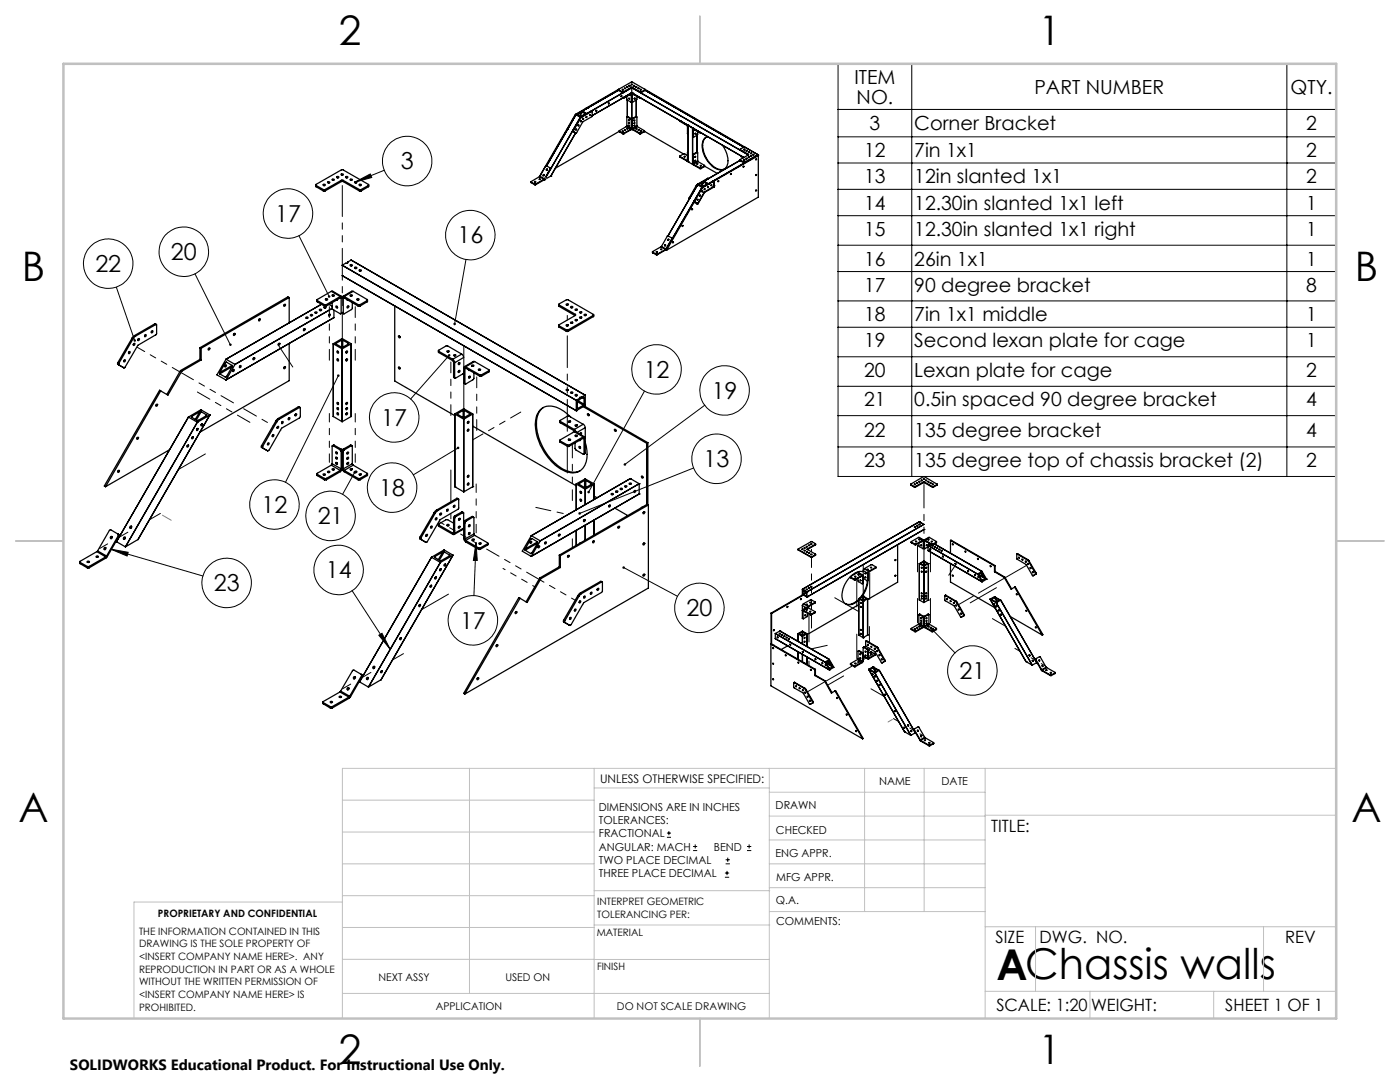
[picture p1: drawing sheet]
<svg xmlns="http://www.w3.org/2000/svg" width="279mm" height="216mm" viewBox="0 0 279 216" stroke-linecap="round" stroke-linejoin="round" font-family="sans-serif">
<defs><g id="words">
<text font-size="8.5" x="198.9" y="195.5">AChassis walls</text>
<g font-size="8.1">
<text x="67.6" y="8.9">2</text>
<text x="207.3" y="8.9">1</text>
<text x="4.4" y="56.2">B</text>
<text x="270.4" y="56.2">B</text>
<text x="3.7" y="164.1">A</text>
<text x="269.7" y="164.1">A</text>
<text x="67.6" y="212.4">2</text>
<text x="207.3" y="212.4">1</text>
</g>
<g font-size="4.7">
<text x="80" y="33.8">3</text>
<text x="54.9" y="44.3">17</text>
<text x="34.1" y="51.9">20</text>
<text x="91.3" y="48.6">16</text>
<text x="19" y="54.3">22</text>
<text x="128.5" y="75.4">12</text>
<text x="142" y="79.6">19</text>
<text x="76.1" y="84.9">17</text>
<text x="140.4" y="93.2">13</text>
<text x="75.7" y="98.9">18</text>
<text x="52.2" y="102.3">12</text>
<text x="63.4" y="104.6">21</text>
<text x="42.7" y="118">23</text>
<text x="65" y="115.4">14</text>
<text x="91.8" y="125.4">17</text>
<text x="137" y="122.9">20</text>
<text x="191.5" y="135.4">21</text>
</g>
<g font-size="3.9">
<text x="170.5" y="16.8">ITEM</text>
<text x="171" y="20.7">NO.</text>
<text x="206.4" y="18.7">PART NUMBER</text>
<text x="257.6" y="18.7">QTY.</text>
<text x="173.5" y="26">3</text>
<text x="182.5" y="26">Corner Bracket</text>
<text x="260.7" y="26">2</text>
<text x="172.5" y="31.4">12</text>
<text x="182.5" y="31.4">7in 1x1</text>
<text x="260.7" y="31.4">2</text>
<text x="172.5" y="36.6">13</text>
<text x="172.5" y="41.9">14</text>
<text x="182.5" y="36.6">12in slanted 1x1</text>
<text x="182.5" y="41.9">12.30in slanted 1x1 left</text>
<text x="260.7" y="36.6">2</text>
<text x="260.7" y="41.9">1</text>
<text x="172.5" y="47.1">15</text>
<text x="182.5" y="47.1">12.30in slanted 1x1 right</text>
<text x="260.7" y="47.1">1</text>
<text x="172.5" y="53">16</text>
<text x="182.5" y="53">26in 1x1</text>
<text x="260.7" y="53">1</text>
<text x="172.5" y="58.2">17</text>
<text x="182.5" y="58.2">90 degree bracket</text>
<text x="260.7" y="58.2">8</text>
<text x="172.5" y="64.1">18</text>
<text x="182.5" y="64.1">7in 1x1 middle</text>
<text x="260.7" y="64.1">1</text>
<text x="172.5" y="69.3">19</text>
<text x="182.5" y="69.3">Second lexan plate for cage</text>
<text x="260.7" y="69.3">1</text>
<text x="172.5" y="75.2">20</text>
<text x="182.5" y="75.2">Lexan plate for cage</text>
<text x="260.7" y="75.2">2</text>
<text x="172.5" y="81.1">21</text>
<text x="182.5" y="81.1">0.5in spaced 90 degree bracket</text>
<text x="260.7" y="81.1">4</text>
<text x="172.5" y="87.1">22</text>
<text x="182.5" y="87.1">135 degree bracket</text>
<text x="260.7" y="87.1">4</text>
<text x="172.5" y="93.2">23</text>
<text x="182.5" y="93.2">135 degree top of chassis bracket (2)</text>
<text x="260.7" y="93.2">2</text>
</g>
<g font-size="3.4">
<text x="197.8" y="166">TITLE:</text>
<text x="198.7" y="188.1">SIZE</text>
<text x="207.5" y="188.1">DWG. NO.</text>
<text x="256.5" y="188.2">REV</text>
<text x="198.8" y="201.7">SCALE: 1:20</text>
<text x="217.7" y="201.8">WEIGHT:</text>
<text x="244.5" y="201.7">SHEET 1 OF 1</text>
</g>
<text font-size="3" x="14" y="213.5">SOLIDWORKS Educational Product. For Instructional Use Only.</text>
<text font-size="2.4" x="119.8" y="156.2">UNLESS OTHERWISE SPECIFIED:</text>
<g font-size="2.2">
<text x="119.5" y="161.8">DIMENSIONS ARE IN INCHES</text>
<text x="154.8" y="161.4">DRAWN</text>
<text x="175.4" y="156.6">NAME</text>
<text x="187.9" y="156.7">DATE</text>
<text x="119.5" y="164.4">TOLERANCES:</text>
<text x="119.5" y="167.1">FRACTIONAL</text>
<text x="154.9" y="166.3">CHECKED</text>
<text x="119.5" y="169.7">ANGULAR: MACH</text>
<text x="119.5" y="172.4">TWO PLACE DECIMAL</text>
<text x="142.5" y="169.7">BEND</text>
<text x="154.8" y="171">ENG APPR.</text>
<text x="119.5" y="175">THREE PLACE DECIMAL</text>
<text x="154.9" y="175.7">MFG APPR.</text>
<text x="154.9" y="180.4">Q.A.</text>
<text x="154.9" y="184.6">COMMENTS:</text>
</g>
<g font-size="2.1">
<text x="75.5" y="195.7">NEXT ASSY</text>
<text x="100.9" y="195.7">USED ON</text>
<text x="86.9" y="201.5">APPLICATION</text>
<text x="123.1" y="201.6">DO NOT SCALE DRAWING</text>
</g>
<g font-size="2">
<text x="31.5" y="182.9">PROPRIETARY AND CONFIDENTIAL</text>
<text x="119.2" y="180.6">INTERPRET GEOMETRIC</text>
<text x="119.2" y="183.1">TOLERANCING PER:</text>
<text x="27.8" y="186.5">THE INFORMATION CONTAINED IN THIS</text>
<text x="27.8" y="189">DRAWING IS THE SOLE PROPERTY OF</text>
<text x="27.8" y="191.6">&lt;INSERT COMPANY NAME HERE&gt;. ANY</text>
<text x="119.1" y="186.7">MATERIAL</text>
<text x="27.8" y="194.1">REPRODUCTION IN PART OR AS A WHOLE</text>
<text x="27.8" y="196.6">WITHOUT THE WRITTEN PERMISSION OF</text>
<text x="119.1" y="193.5">FINISH</text>
<text x="27.8" y="199.1">&lt;INSERT COMPANY NAME HERE&gt; IS</text>
<text x="27.8" y="201.7">PROHIBITED.</text>
</g>
</g></defs>
<g fill="none" stroke="#000" stroke-width=".25">
<path d="M123.4 18l.1 .1M123.4 18l-7.2 4.2M123.4 17.9v.1M123.5 17.8v.1M123.5 17.8l2.7-1.4 25.1 14.5M123.5 17.8l-6.3 3.6M123.5 17.9l.7 .4M123.5 17.9v.2M123.5 18.1l.7 .4M124 19.2l.1-.1-.1 .2zM124 19.1l-.1 .1M124.2 18.3h.2"/>
<path d="M124.2 18.5h.2M124.2 18.3v.2M124.2 18h.1M124.3 19.6h.1M124.3 19.6h.2M124.3 18.5l-8.3 4.8M124.3 19.5v.1M124.4 18.3v.2M124.5 19.4v.2M124.5 19.4v.1M124.7 17.7h.1M125.1 19.2v.7l.9 .4"/>
<path d="M125.1 17.3l.2 .1h-.2zM125.2 17.4h.1M125.2 20v3.2M125.5 19.6l.1 .2zM125.6 19.6v.1M125.6 17.2h.1M125.6 18.9h.1M125.6 18.9l-.1 .1M125.9 18.6h.1M125.9 18.8h.1M125.9 18.6l.2 .2M125.9 18.6v.2"/>
<path d="M125.9 18.8l-1.4 .8M126 18.6h.1M126 18.8v1.5M126 16.8h.2l-.2 .1zM126 17.4h.2M126 17.5h.2M126 17.4l-1.6 .9M126 17.4v.1M126 17.5l-1.6 1M126 16.9h.1M126 17.5l-8 4.7M126.1 18.5h.1"/>
<path d="M126.1 18.5l.1 .1M126.1 18.5l22.3 12.9-.6-.3M126.1 18.5l-7.9 4.6M126.1 17.5v1.2M126.1 18.8v6.8M126.1 18.8h-.1M126.1 18.8h.1M126.1 17.5l23.2 13.4M126.2 18.8v1.6l.9-.5v-.7M126.2 18.6h.1M126.2 17.4v.1M126.2 17.4l1.6 .9"/>
<path d="M126.2 17.5l1.6 1M126.3 18.6l-.2 .2M126.3 18.8h-.1M126.3 18.6l1.4 .8v.2M126.3 18.6v.2M126.3 18.8l1.4 .8M126.3 18.6h.1M126.5 17.2h.1M126.6 18.9l.1 .1M126.6 19.6l.2 .1-.2 .1zM126.6 19.6v.1M126.9 17.3l.2 .1h-.2z"/>
<path d="M127 17.4h.1M127 20v3.2M127.3 17.6h.3zM127.4 17.7h.1M127.7 19.6h.1M127.8 17.9l.2-.1v.1zM127.8 18.3h.2M127.8 18.5h.2M127.8 18.3v.2M127.8 18h.1M127.8 19.5v.1M127.8 19.6h.1"/>
<path d="M128 18.3v.2M128.7 17.8v.1M128.7 17.9l-.7 .4M128.7 17.9v.2M128.7 18.1l-.7 .4M128.7 18v.1M128.7 18l19.7 11.4M128.7 17.9v.1M63 36.9l.1 .4M63.1 37v-.2l5.1-2.9h.2l5.1 2.9v.2M63.1 37l1.4 .8M63.1 37v.3"/>
<path d="M63.1 37.3l1.4 .8M64.5 36.8a.21 .21 0 0 1 .3-.1 .21 .21 0 0 1 .1 .3h-.4zM64.5 37.8h.4M64.5 38.1h.4M64.5 37.8v.3M64.6 37h.2M64.9 37.8v.3M65.5 36.5h.2M66.3 35.8a.23 .23 0 0 1 .2-.1 .23 .23 0 0 1 .2 .2 .23 .23 0 0 1-.2 .1 .23 .23 0 0 1-.2-.2zM66.4 36h.2M67.3 35.5h.2M68.1 34.7l.4 .1a.2 .2 0 0 1-.2 .2 .2 .2 0 0 1-.2-.3z"/>
<path d="M68.1 36h.4M68.1 36.2h.4M68.1 36v.2M68.1 36l-3.2 1.8M68.1 36.2l-3.2 1.9M68.2 35h.2M68.5 36.2l3.2 1.9M68.5 36l3.2 1.8M68.5 36v.2M69.1 35.5h.2M69.9 35.8l.3-.1 .1 .2a.23 .23 0 0 1-.2 .1 .23 .23 0 0 1-.2-.2zM70 36h.2"/>
<path d="M70.9 36.5h.2M71.7 37.8h.4M71.7 36.8h.4a.2 .2 0 0 1-.2 .2 .2 .2 0 0 1-.2-.2zM71.7 38.1h.4M71.7 37.8v.3M71.8 37h.2M72.1 37.8v.3M73.5 37l-1.4 .8M73.5 37v.3M73.5 37.3l-1.4 .8M73.6 36.9l-.1 .4M106 36.3v.1"/>
<path d="M106 36.3l.7 .4M106 36.4l.7 .5M106.7 36.9h.2M106.7 36.7h.2M106.7 36.2l.2 .1zM106.7 36.7v.2M106.8 36.3h.1M106.9 36.7v.2M107.6 35.7h.2l-.2 .1zM107.7 35.2l-1.7 1v.1M107.7 35.8h.1M107.7 35.2l.8 .6"/>
<path d="M107.7 35.2h.1M107.7 35.2l1 .5M108.5 35.8l-1.6 .9M108.5 35.8v.1M108.5 35.9l-1.6 1M108.6 34.9l-.1 .2M108.6 35h.1M108.7 35.7l-.2 .1M108.7 35.8h.1M108.7 35.7h.1M108.7 35.7l-.2 .2M109.1 33.1h-.2l-1.2 2.1"/>
<path d="M109.1 33.1l.7 .4M109.2 33.8l-.1 .2M109.2 33.8v.1M109.8 33.5v.2M109.8 33.5l.1 .2M109.8 33.7l-1.1 2M109.8 33.7h.1M109.9 33.7l-1.2 2M109.9 35.1h.1M109.9 35.1l-1.2 .7M113.3 25.8h.1M113.3 25.8l-.1-.1-5.6 9.6"/>
<path d="M113.3 25.5v.1M113.3 25.5h.1M113.4 25.5v.1M114.3 26v.2M114.3 26.2l.6 .4M114.3 26l.1 .1M114.3 26.2h.1M114.3 26.1l-5.6 9.7M114.4 26.1v.1M114.4 26.2l.5 .4M114.7 23l.1 .1M114.7 23l-1.4 2.5"/>
<path d="M114.8 23.1l-1.4 2.4M114.9 26.5l-5 8.6M114.9 23l-.1 .1M114.9 22.9h.1M114.9 22.9l-5.8 10.2M114.9 22.9l.9 .5M115 22.8l-.3 .2M115 25.8l-.1 .1M115 22.8h.1M115.1 22.8l-.1 .1M115.3 22.8v.1M115.4 25h.1"/>
<path d="M115.7 23.6h.2M115.7 23.6l-1.4 2.4M115.8 23.4h.1M115.8 23.4l-5.9 10.3M115.9 23.4h.1M115.9 23.6l-1.5 2.5M115.9 23.4l-.1 .1M115.9 24.1l.1 .1-.1 .1zM115.9 24.1v.1M116 23.3l-.3 .3M116 23.3l.1 .1M116.1 22.4h.1"/>
<path d="M116.1 22.4l-.8 .4M116.1 22.4l-.5 .7M116.1 23.4l-.2 .2M116.2 22.2h.1M116.2 22.2l-1.3 .7M116.2 22.2l.9 .5M116.2 22.4l.6 .3M116.2 22.4l-.5 .8M116.3 23.7l.2-.1-.1 .2zM116.4 23.7h-.1M116.8 22.7l-.9 .5-.6-.3M116.8 22.7l-.1 .1"/>
<path d="M117 21.6l.1 .1M117 21.6l-2 1.2M117.1 23.3l-.1 .1M117.1 22.7h.1M117.1 21.7l-2 1.1M117.2 21.4l.1 .1M117.2 21.4v.2M117.3 21.5h.1M117.7 22.9v.1M118.1 22.2l.1 1-1.9 1.1-1.4 2.3M118.1 22.2h-.1h.2M118.1 22.2l-2 1.2"/>
<path d="M118.9 22.1l.2-.1-.1 .2zM119 22l-.1 .1M121.5 20.6h.1l-.1 .2zM121.5 20.6l-.1 .1M123.6 26.1v.2M123.6 26.2l-12.8 7.4M123.6 26.2l.7 .4M123.6 26.3l.7 .4M123.6 26.2v.1M124.2 26.2h.2M124.3 26.6h.2M124.3 26.7h.2"/>
<path d="M124.3 26.6v.1M124.5 26.6v.1M124.7 26h.1M125 25.3l-1.4 .8v.1M125 25.3l.9 .5M125.1 25.6l.2 .1zM125.1 25.1l-.1 .2M125.1 25.1l.9 .5M125.2 23.3l-.1 1.8M125.2 25.7h.1M125.2 23.3l.7 .4M125.3 23.2l-.2 .1"/>
<path d="M125.3 23.2l-.1 .1M125.3 23.2l.7 .5M125.4 25l.2 .2zM125.6 24h.1M125.6 24.5h.1M125.6 25v.1M125.9 23.7l.1 .2M125.9 25.8l-1.4 .8M125.9 25.8v.1M125.9 25.9l-1.4 .8M126 25.6l-.1 .2M126 23.9v1.7"/>
<path d="M126 23.7l.1 .1M126 23.7h-.1M126 25.8h.1M126.1 25.6l-.2 .3M126.1 25.6l.2 .3M126.1 20.2l-.2 .2M126.1 20.2v.1M126.1 25.8h.1M126.1 20.2l.1 .2M126.1 23.8l-.1 .1M126.1 25.6v.2M126.1 25.6h-.1"/>
<path d="M126.1 23.8l.1 .1M126.1 25.6h.1M126.1 20.2l-.1 .1M126.2 25.8h-.1M126.2 23.7l-.1 .1M126.2 25.6l.1 .2M126.2 23.9v1.7M126.2 23.7h.1M126.3 23.7l-.1 .2M126.3 25.8l1.4 .8M126.3 25.9l1.4 .8M126.3 25.8v.1"/>
<path d="M126.6 24.5l.1 .1-.1 .1zM126.6 24v.1M126.6 24.5v.1M126.6 25v.1M126.6 25h.2l-.2 .2zM126.9 25.6l.2 .1h-.2zM126.9 23.2h.1M126.9 23.2l-.7 .5M126.9 23.2l.1 .1M126.9 25.7h.1M127 23.2l.1 .1M127 23.3h.1v1.8"/>
<path d="M127 23.3l-.7 .4M127.1 25.1l.1 .2M127.1 25.1l-.9 .5M127.2 25.3l1.4 .8v.1M127.2 25.3l-.9 .5M127.4 26h.1M127.7 26.6h.1M127.7 26.7h.1M127.7 26.6v.1M127.8 26.1l.2 .1zM127.8 26.2h.1M127.8 26.6v.1"/>
<path d="M128.6 26.2l-.8 .4M128.6 26.2v.1M128.6 26.3l-.8 .4M128.6 26.1v.2M128.6 26.2l7.8 4.5M135.7 24.1v.1M135.7 31.2v.2M135.7 24.1h.1M135.7 24.1l1.4 .8M135.7 24.2l1.4 .8M135.7 31.2l1.4 .8M135.7 31.4l1.4 .7"/>
<path d="M136.6 31.3h.1M137.1 25l.1 .2M137.1 24.9l.2 .4M137.1 24.9h.1M137.1 24.9v.1M137.1 32v.1M137.2 26.7h.1M137.2 32h-.1M137.2 31l-.7-.3-.8 .5M137.2 25.2l.1 .1M137.2 25.2v1.5M137.2 30.5v1.5"/>
<path d="M137.2 30.5l.1 .1M137.2 32h.1M137.3 30.3l-.1 .2M137.3 32v.2l-.2-.1M137.3 25.3v1.4M137.3 30.6v1.4M137.3 25.3h.1M137.3 32h.1M137.3 30.3h.1M137.3 25h.1M137.3 32.3h.1M137.3 30.5v.1"/>
<path d="M137.3 25v7.3M137.3 32.1v.1M137.3 25l.9 .5M137.3 32.3l.9 .5M137.5 39.5l.1 .2M137.5 39.5h.2M137.7 39.5v.1M138.2 32.8h.1M138.2 25.5h.1M138.2 25.5v7.3M138.3 27.3l.1 .1M138.3 30.8v.2"/>
<path d="M138.3 32.8h-.1M138.3 30.8l.1 .1M138.3 25.8v1.6l.9-.5v-.7M138.3 32.6l.1 .2M138.3 32.6h-.1l.2 .3M138.3 25.6h.1M138.3 31v1.6M138.4 25.8h-.1M138.4 25.6l-.2 .1 .1 .1M138.4 25.6l1.4 .9M138.4 25.8l1.4 .8M138.4 25.6v.2"/>
<path d="M138.4 32.8v.1M138.4 32.8l1.3 .7M138.4 32.9l1.3 .8M138.4 25.6h.1M138.4 30.9l-.1 .1M138.7 25.9l.1 .1M138.7 26.6v.1M138.7 31.2v.1M138.7 32v.1M138.8 31.2l.1 .1-.2 .1zM138.8 32l.1 .1-.2 .1zM139 37l.1 .1"/>
<path d="M139 37l-1.5 2.5M139 32.7h.3zM139 30.4h.1M139 30.4l-.7 .4M139.1 32.7h.1M139.1 27v3.4M139.1 30.4h.1M139.1 37.1l-1.4 2.4M139.1 37v.1M139.1 30.4l.1 .1v1.6M139.1 30.4l-.7 .5M139.2 36.8l-.2 .2"/>
<path d="M139.2 39.9h.1M139.2 36.9l-5.9 10.2M139.2 36.9l.9 .5M139.2 32.1l.1 .1M139.2 32.1l-.9 .5M139.3 32.2l1.3 .9M139.3 32.2l-.9 .6M139.5 36.8v.1M139.7 39l-.1 .1M139.7 33.5h.2M139.7 33.7h.2M139.7 33.5v.2"/>
<path d="M139.8 26.5h.1M139.8 33.1h.1M139.8 26.5v.1M139.9 33.5v.2M140 26.6h-.2M140.1 37.4h.1M140.1 37.6l-1.4 2.5M140.1 37.4l-7.2 12.4M140.1 37.4v.1M140.1 38.2h.1M140.2 37.3l-.2 .3h.1M140.2 37.3l.1 .1"/>
<path d="M140.3 37.4l-.2 .2M140.3 36.4l-.8 .4M140.3 36.4l-.4 .7M140.5 36.2l-1.3 .7M140.5 36.3l-.2 .1M140.5 36.2h.1M140.5 36.2l.9 .5M140.5 36.3l.5 .4M140.5 36.3l-.5 .9M140.5 38.3l.1 .1M140.6 33.2l2.6 1.4M140.6 33.1l-.7 .4"/>
<path d="M140.6 33.2l-.7 .5M140.6 37.7h.1M140.6 33.1v.1M140.6 38.4l-1.4 2.4-.7-.4M140.9 27.4a2.71 2.71 0 0 0-.4 3.2 4.8 4.8 0 0 0 3.4 3.3l.7-.2M141 36.7l-.8 .5-.7-.3M141 36.7v.1M141.2 35.6h.2M141.2 35.6l.2 .1M141.2 35.6l-2 1.2M141.3 27.3a1.85 1.85 0 0 0-1.1 2.4 5.2 5.2 0 0 0 3.3 4.2 1.55 1.55 0 0 0 1.8-2l-.3-1.4-.8-1.5M141.3 37.3v.1"/>
<path d="M141.4 36.7h.1M141.4 35.6v.1M141.4 35.7l-2.2 1.1M141.4 36.7l-1.3 .7M142 36.9l-.1 .1M142.2 36.2h.1M142.2 36.2l-2 1.1M142.3 36.2h.1M142.3 36.2l.2 .1M142.3 36.2l-2 1.2M142.5 37.1h.1M142.5 37.1l-1.9 1.2-1.4 2.3"/>
<path d="M142.5 36.1v1.1M142.5 37.2l.1 .1M142.5 37.2l-.1 .1M142.5 36.1h.1M142.5 36.1l-.2 .1M142.6 37.3l-2 1.1M142.6 36.1v1.2M143.3 36.2l.1-.1v.2zM143.3 36.1v.1M145.8 34.6v.1M147.7 32v.1M147.7 29.8v.2"/>
<path d="M147.7 32l-7.2 4.2M147.7 31.9v.2M147.7 29.8l1.7 1M147.7 32.1l.7 .4M147.8 31.2h.1M147.8 31.1v.1M147.8 31.1h.1M147.8 31.2l.5 .3M148.3 33.2v.1M148.4 33.2h.1l-.2 .2zM148.4 29.8h.3zM148.4 29.4h.2"/>
<path d="M148.4 32.3h.2M148.4 31.8l.3 .1-.2 .1zM148.4 32.5h.2M148.4 29.4l-.7 .4M148.4 32.3v.2M148.5 29.9h.1M148.5 32h.1M148.6 32.3v.2M148.9 31.6h.2l-.2 .1zM148.9 30.1h.1M148.9 31.7h.1M149.3 31.3l.2 .1z"/>
<path d="M149.4 30.9l-1.7 1 .7 .4M149.4 30.8v.1M149.4 30.4h.1M149.4 31.4h.1M149.8 30.6h.2zM149.8 31l.2 .2zM149.9 30.7h.1M149.9 31.2h.1M150.2 30.8l.3 .1h-.3zM150.3 30.9h.1M150.8 31.7v.1M150.8 34.9h.1"/>
<path d="M150.8 38h.1M150.9 31.7l.1 .1-.2 .1zM150.9 34.8l.1 .1-.2 .1zM150.9 37.9l.1 .1-.2 .1zM151.1 30.8v.1M151.1 30.9l-2.5 1.4M151.1 30.9v.1M151.2 30.8v.2M151.2 30.9v.1M151.2 31h.1M151.2 31h.1l-8.7 5.1M151.2 31l-9.8 5.7"/>
<path d="M151.3 30.9v8.4l-18.3 10.6M151.3 30.9l-.1 .1M57.7 59.4l-17.6 10.1M57.7 59.4v5M57.7 59.4l-.2-.2-17.6 10.2M63.3 59.9v.3M63.3 60v.2M63.3 60l1.4 .8M65 59.6l.4 .1a.2 .2 0 0 1-.3 .2 .2 .2 0 0 1-.1-.3zM65.1 59.9h.1M66.1 58.1l-2.8 1.7v.2M66.1 58.1h.3l1.8 1.1"/>
<path d="M66.1 58.1l1.8 1.1M66.3 58.8l.4 .1a.2 .2 0 0 1-.2 .2 .2 .2 0 0 1-.2-.3zM66.4 59.1h.2M67.3 59.8l-.1 .1h-.1M67.3 59.8h.1M67.9 59.2a.25 .25 0 0 1 .3 0 .25 .25 0 0 1 .1 .2M67.9 59.4l.2 .1M67.9 59.2v.2M67.9 59.2l-2.8 1.6M67.9 59.4l-2.8 1.7M68.1 59.5v3M68.3 52.9v.1"/>
<path d="M68.3 55h.1M68.3 55l46.7 27M68.3 59.4l.2 .1M68.3 59.4l-.2 .1M68.3 53l46.7 26.9M68.3 52.9l46.7 27M68.5 59.5v3M68.7 59.4l-.2 .1M68.7 59.2a.25 .25 0 0 0-.3 0 .25 .25 0 0 0-.1 .2M68.7 59.2v.2M68.7 59.2l2.8 1.6M68.7 59.4l2.8 1.7"/>
<path d="M69.3 59.8l.1 .1h.1M69.4 52.3v.2h-.4l-.7 .4M69.4 52.3v.2M69.8 52.9l.3-.1 .2 .1-.1 .2zM69.9 58.8l.4 .1a.2 .2 0 0 1-.2 .2 .2 .2 0 0 1-.2-.3zM70 59.1h.2M70 53.1h.2M70.1 51.9l46.7 26.9M70.1 51.9l-.7 .4M70.5 58.1l2.8 1.7v.2M70.5 58.1h-.3l-1.8 1.1M70.5 58.1l-1.8 1.1"/>
<path d="M70.9 53.6h.2M71.3 59.6l.3 .1a.2 .2 0 0 1-.2 .2 .2 .2 0 0 1-.1-.3zM71.4 59.9h.1M71.7 53.9h.4v.1a.21 .21 0 0 1-.2 .1 .21 .21 0 0 1-.2-.2zM71.8 54.1h.2M73.3 60v.2M73.3 60l-1.4 .8M73.3 59.9v.3M130.2 50.3v.1M130.2 50.3l.8 .4M130.2 50.4l.8 .4M131 50.2l.2 .1z"/>
<path d="M131 50.7h.2M131 50.8h.2M131 50.7v.1M131 50.3h.1M131.2 50.7v.1M131.9 49.7l.2 .1h-.2zM131.9 49.2l-1.7 1.1M131.9 49.2l.9 .6M131.9 49.8h.1M132 49.2h-.1M132 49.2l.9 .5M132.8 48.9l-.1 .1"/>
<path d="M132.8 48.9v.1M132.8 49.8l-1.6 .9M132.8 49.8v.1M132.8 49.9l-1.6 .9M132.9 49.7l-.1 .1M132.9 49.8h.1M132.9 49.8l.1 .1M132.9 49.7h.1M133 49.8l-.2 .1M133.3 47.1h-.1l-1.2 2.1M133.3 47.1l.8 .4M133.5 47.8l-.2 .1"/>
<path d="M133.5 47.8l-.1 .1M134.1 47.5v.2M134.1 47.5l.1 .2M134.1 47.7l-1.2 2M134.1 47.7h.1M134.3 48.3l-.1 .1M136.2 45h.1l-.1 .2zM136.2 45l-.1 .1M138.1 41.7l-.1 .1M138.5 40.4l-5.5 9.5M138.5 40.1l-.1 .2 .1 .1M138.6 40.2l.6 .4"/>
<path d="M138.7 40.1v.2l-.1-.1M138.7 40.1l-.1-.1v.2M139.1 40.5l.1 .1M139.1 40.5v.1M139.2 40.6l-.1 .1M23.5 72.4v.3M23.5 72.4l.2 .1M23.5 72.7l.2 .1M23.5 72.7l1.2 .7M23.7 72.5v.3M23.7 72.8l1 .6M24.7 71.9l.3-.1a.21 .21 0 0 1 0 .3 .21 .21 0 0 1-.3 0z"/>
<path d="M24.8 71.9l-.1 .1M25.8 70.2h.2a.2 .2 0 0 1-.1 .3 .2 .2 0 0 1-.3-.1zM25.8 70.2l-.2 .2M26.4 67.5l.2 .1M26.4 67.5l-2.9 4.9M26.6 67.6l-2.9 4.9M26.7 68.6l-.1 .1M26.8 67l-.4 .5M26.8 67l.3 .1M27.1 67.1l-.5 .5M27.6 67.6l-.1 .2M27.7 67.6a.2 .2 0 0 1 .1 .3 .2 .2 0 0 1-.3 0z"/>
<path d="M28.9 66.9v.1M30.3 66.1l-.1 .1M30.9 64.6l.3 .1M30.9 64.6l.2 .2M30.9 64.6l-4.1 2.4M31.1 64.8h.2l-.1 1.9-3.7 2.2-2.5 4.4-.3 .1M31.1 64.8l-4 2.3M32.1 78l-11 19.1M32.1 78l-.2-.1-11.1 19.1 .3 .1M36 73.9l.3 .2M36 73.9l-2.7 4.8M36.3 74.1l-2.8 4.7-1.4-.8"/>
<path d="M39.9 71.7l.2 .1M39.9 71.7l-3.9 2.2M39.9 69.4l.2 .1M39.9 69.4v2.3M40.1 71.8l-3.8 2.3M40.1 69.5v2.3M41.7 69.5l-.1 .1M41.7 69.4h.1a.21 .21 0 0 1 .1 .3 .21 .21 0 0 1-.3 0zM43.9 74.3v.3M43.9 74.6l1.1 .6M44.9 72.9v.1M45 72.4l-1.1 1.9"/>
<path d="M45 72.8h.1a.19 .19 0 0 1 .1 .3 .19 .19 0 0 1-.3 0zM45.1 71.7l-1.8 3.1 1.8 1M45.1 71.7h.1M45.1 75.8h.1M45.1 71.7l1.8 1M45.2 72.3l-.2 .1M45.2 75.1l-.2 .1M45.2 72.3l1.1 .6M46.3 72.9v.3M46.3 73.2l-1.1 1.9M46.3 73.2l-2.4 1.4M46.3 72.9l-2.4 1.4"/>
<path d="M46.5 73.8l-.1 .1M46.6 73.7l.1 .1a.23 .23 0 0 1 0 .3 .23 .23 0 0 1-.3 0zM46.7 66.6l.1-.1a.2 .2 0 0 1 .1 .3 .2 .2 0 0 1-.3 0zM46.7 66.6l-.1 .1M46.9 72.7h.1M46.9 72.7l-1.8 3.1M47.9 73l.1-.1a.21 .21 0 0 1 .1 .3 .21 .21 0 0 1-.3 0zM47.9 73l-.1 .2M50.6 71.4h.1a.2 .2 0 0 1 .1 .3 .2 .2 0 0 1-.3 0zM50.6 71.4l-.1 .2M51.6 63.7l.3-.1a.21 .21 0 0 1 0 .3 .21 .21 0 0 1-.3 0zM51.7 63.7l-.1 .2"/>
<path d="M55.6 68.6l.2-.1a.25 .25 0 0 1 0 .3 .25 .25 0 0 1-.3 .1zM55.6 68.5l-.1 .2M56.7 60.8l.2-.1a.2 .2 0 0 1 0 .3 .2 .2 0 0 1-.3 0zM56.7 73.2l.2-.1a.21 .21 0 0 1 0 .3 .21 .21 0 0 1-.3 0zM56.7 60.8v.1M56.7 73.2v.2M57.7 68.5v7.5l-17.8 10.2M60.6 65.7l.2-.2a.21 .21 0 0 1 .1 .4 .21 .21 0 0 1-.4 0zM60.6 65.7v.1M61 63.4a.24 .24 0 0 1 .3-.2 .24 .24 0 0 1 .2 .3h-.3zM61.2 63.5h.1M61.9 62.9v-.1a.21 .21 0 0 1 .3-.1 .21 .21 0 0 1 .1 .3h-.2z"/>
<path d="M62.1 63h.1M62.8 62.3l.3-.1 .2 .2-.2 .1zM63 62.5h.1M63.3 60.2l1.4 .9M63.8 61.7l.4 .1a.2 .2 0 0 1-.2 .2 .2 .2 0 0 1-.2-.3zM63.9 62h.1M64.2 60.7l-19.1 11M64.7 61.1h.4M64.7 60.8h.4M64.7 60.8v.3M64.8 61.5h.1M65.1 60.8v.3"/>
<path d="M65.6 62.8l.3-.1a.2 .2 0 0 1 0 .3 .2 .2 0 0 1-.3 0zM65.7 60.7l.6 .4M65.7 62.7l-.1 .2M66.3 60.4l.1 1.3 1.5 .9 .2-.1M66.3 61.6l-19.4 11.1M66.3 61.5l-19.4 11.2M66.5 68.6h.1M66.5 68.6v14.5M66.5 68.6l1.8-1 1.8 1M66.5 68.6l1.8 1M66.6 61.9v1.5l-21.5 12.4M66.6 63.4l-21.5 12.4"/>
<path d="M67 61.1a.2 .2 0 0 1 .3 .1 .2 .2 0 0 1-.1 .3zM67.1 68.5v.2M67.1 68.7l1.1 .6M67.2 71.6h.1a.22 .22 0 0 1 .3 .2 .22 .22 0 0 1-.2 .2zM67.2 70.1h.1a.23 .23 0 0 1 .3 .1 .23 .23 0 0 1-.1 .3zM67.3 61.1v.2M67.5 70.1l.1 .2M67.5 71.7l.1 .1M68.2 67.9h.2M68.2 69.3h.2M68.2 67.9l-1.1 .6M68.2 67.9v1.4"/>
<path d="M68.3 69.6h.1M68.3 69.6v14.5M68.3 62.4l.3 .2M68.3 62.4l-.3 .2M68.3 62.4l.2 .1M68.3 62.4l-.2 .1M68.4 67.9l1.1 .6M68.4 67.9v1.4M69.1 70.2l.2-.2a.19 .19 0 0 1 0 .3 .19 .19 0 0 1-.3 0zM69.1 71.7l.2-.1a.19 .19 0 0 1 0 .3 .19 .19 0 0 1-.3 0zM69.1 70.1l-.1 .2M69.1 71.6l-.1 .2"/>
<path d="M69.4 61.1l-.1 .1M69.4 61h.1a.19 .19 0 0 1 .1 .3 .19 .19 0 0 1-.3 0zM69.5 68.5v.2M69.5 68.7l-1.1 .6M70.1 68.6h.1M70.1 68.6l-1.8 1M70.1 68.6v14.5M70.3 60.4l-.1 1.3-1.5 .9-.2-.1M71.5 60.8h.4M71.5 61.1h.4M71.5 60.8v.3M71.9 60.8v.3"/>
<path d="M73.3 60.2l-1.4 .9M78.8 61v15l12 6.9M79.6 73.2a.26 .26 0 0 1 .2 .2 .26 .26 0 0 1-.1 .3l-.1-.2zM79.7 67.1l.1 .1M79.7 73.3l.1 .1M87.5 70l.1 .3M87.6 70.1l-.1-.2 1.8-.9 2.8 1.7M87.6 70.1v.2M87.6 70.1l2.7 1.6M87.6 70.3l2.7 1.7M89.2 70.1l.3-.1 .1 .2h-.3zM89.3 70.2h.2"/>
<path d="M90.3 72l.2 .2M90.3 71.7l.4 .4v.3M90.3 71.7v.3M90.5 70.8h.3l.2 .1-.3 .1zM90.5 75.2l.3 .3M90.5 72.2v3M90.5 72.2l.2 .2M90.5 75.2l.2 .2M90.7 71h.1M90.7 72.4v3M91.5 74l.2-.1a.2 .2 0 0 1 0 .3 .2 .2 0 0 1-.3 0zM91.5 74v.1"/>
<path d="M91.6 72.4h.2a.23 .23 0 0 1 0 .2 .23 .23 0 0 1-.3 .1zM91.6 72.4l-.1 .2M92.1 70.7l.3 .2 .1 .4-1.8 1.1M92.1 70.7l-1.8 1M92.5 76.4l.3 .2M92.5 74.3l-.1 .3-1.5 .9-.2-.1M92.5 73.4v3M92.5 73.4l.3 .2M92.5 76.4l.3 .1M92.8 73.6v2.9M92.9 73.2a.24 .24 0 0 0-.2 0 .24 .24 0 0 0-.2 .2M92.9 73.4l-.1 .2"/>
<path d="M92.9 73.2l2.8 1.6M92.9 73.4l2.8 1.7M92.9 73.2v.2M93.5 73.8l.1 .1h.1M93.6 75.1h.2a.2 .2 0 0 1 0 .3 .2 .2 0 0 1-.3 0zM93.6 75.1l-.1 .2M94.2 72.8h.3l.1 .2-.4 .1zM94.3 73.1h.1M94.6 74.4l-.1 1.3-1.6 1-.1-.2M94.7 72.1l2.8 1.7v.2M94.7 72.1h-.3l-1.7 1.1M94.7 72.1l-1.8 1.1"/>
<path d="M95.6 73.9h.2M95.7 74.8h.4M95.7 75.1h.4M95.7 74.8v.3M96.1 74.8v.3M97.5 74l-1.4 .8M97.5 74.2l-1.4 .9M97.5 74v.2M97.6 73.9l-.1 .3M111.5 64.9l.1 .4M111.5 60.7l.1 .4M111.6 60.9v-.3l1.5-.8h.2l5.1 2.9 .1 .1-.1 .1"/>
<path d="M111.6 65l1.4 .8M111.6 60.9l3.2 1.8M111.6 60.9v.2M111.6 65v.3M111.6 65.3l1.4 .8M111.6 61.1l3.2 1.9M113 77.7h.4v.2a.23 .23 0 0 1-.2 .1 .23 .23 0 0 1-.2-.2zM113 65.8h.4M113 66.1h.4M113 64.8h.4a.2 .2 0 0 1-.2 .3 .2 .2 0 0 1-.2-.3zM113 60.7l.2-.1 .2 .2a.23 .23 0 0 1-.2 .1 .23 .23 0 0 1-.2-.2zM113 65.8v.3"/>
<path d="M113.1 77.9h.2M113.1 65.1h.2M113.1 60.9h.2M113.4 65.8v.3M113.9 78.2l.4 .1a.19 .19 0 0 1-.2 .2 .19 .19 0 0 1-.2-.3zM113.9 61.2h.4a.2 .2 0 0 1-.2 .2 .2 .2 0 0 1-.2-.2zM113.9 64.3h.4a.2 .2 0 0 1-.2 .2 .2 .2 0 0 1-.2-.2zM114 78.5h.2M114 64.5h.2M114 61.4h.2M114.8 63.8l.3-.1 .1 .2-.3 .1zM114.8 62.9l-3.3 1.9 .1 .2"/>
<path d="M114.8 62.7v.2M114.9 79h.2M114.9 64h.2M114.9 61.9h.2M115 79.9h.1M115 79.9v2.1M115.3 79.9l-.1 .3M115.3 79.9l1.3 .7M115.7 62.3a.23 .23 0 0 1 .2-.1 .23 .23 0 0 1 .2 .2h-.3zM115.7 63.3a.21 .21 0 0 1 .3-.1 .21 .21 0 0 1 .1 .3h-.4zM115.7 79.5h.4M115.7 79.4v.3l-.4 .2"/>
<path d="M115.7 79.4l-.7 .5M115.8 63.5h.2M115.8 62.4h.2M116.1 79.3h-.4v.1M116.1 79.3v.2M116.5 79.3l.1 .1M116.5 79.3l-.4 .2M116.6 62.8l.2-.1 .2 .2-.3 .1zM116.6 79.4v1.2M116.7 63h.2M116.8 78.8v2.1l-1.8 1.1M116.8 78.8l-.7 .5"/>
<path d="M118.4 62.9l-5 2.9M118.4 62.9v.3M118.4 63.2l-5 2.9M118.5 62.8l-.1 .4M23.5 94l.2-.2a.19 .19 0 0 1 .1 .3 .19 .19 0 0 1-.3 .1zM23.6 93.9l-.1 .2M27.4 87.3h.2a.25 .25 0 0 1 0 .3 .25 .25 0 0 1-.3 0zM27.4 87.3l-.1 .2M31.2 80.8l.2-.1a.25 .25 0 0 1 0 .3 .25 .25 0 0 1-.3 0zM31.2 80.7l-.1 .2M33.8 89.7l-12.7 7.4M37.4 88.9l-.1 .1"/>
<path d="M37.5 88.8a.19 .19 0 0 1 .1 .3 .19 .19 0 0 1-.3 0zM37.6 83.2h.1M37.6 83.2l-14.4 24.9M37.6 83.2l1.8 1M38.3 83.1l-.1 .1M38.3 87.3l.2-.2a.19 .19 0 0 1 .1 .3 .19 .19 0 0 1-.3 .1zM38.3 87.2v.2M39.3 85.5l-.1 .2M39.3 85.5h.1a.19 .19 0 0 1 .1 .3 .19 .19 0 0 1-.3 0zM39.4 84.2h.1M39.4 84.2l-14.4 24.9M39.9 82.2h.2"/>
<path d="M39.9 82.2l-1.6 .9M39.9 82.2l-.9 1.5M40.1 82.2l1.1 .6M40.1 82.2l-.9 1.6M40.2 84.6l-.1 .2M41.2 82.8v.1l-1.7 1-1.3-.6 .1-.2M41.2 82.8l-.1 .2M41.9 82.8l-1.8-1-2.5 1.4M41.9 82.8h.1M41.9 82.8l-14.3 24.9M41.9 82.8l-2.5 1.4M41.9 82.8l-14.4 24.9"/>
<path d="M52.2 89v.3M52.2 89.3l1.2 .7M52.2 89l.2 .1M52.4 89.1v.3M53.5 88.4l-.1 .2M53.6 88.4h.1a.23 .23 0 0 1 0 .3 .23 .23 0 0 1-.3 0zM54.4 86.8l.1-.1a.19 .19 0 0 1 .1 .3 .19 .19 0 0 1-.3 0zM54.4 86.8v.1M55 84l.2 .2M55 84l-2.8 5M55.2 84.2l-2.8 4.9M55.4 85.1h.2a.2 .2 0 0 1 0 .3 .2 .2 0 0 1-.3 0z"/>
<path d="M55.4 85.1l-.1 .2M55.5 83.5l-.5 .5M55.5 83.5l.2 .1M55.7 83.6l-.5 .6M56.3 84.2l-.1 .1M56.3 84.1h.1a.19 .19 0 0 1 .1 .3 .19 .19 0 0 1-.3 0zM57.6 83.5l.1-.2a.19 .19 0 0 1 .1 .3 .19 .19 0 0 1-.3 0zM57.6 83.4l-.1 .2M58.9 82.7l.3-.1a.2 .2 0 0 1-.1 .3 .2 .2 0 0 1-.2 0zM59 82.6l-.1 .2M59.5 81.2l.4 .1M59.5 81.2l.3 .1"/>
<path d="M59.5 81.2l-4 2.3M59.8 81.3l.1 .1v1.9l-3.7 2.1-2.5 4.4-.3 .2M59.8 81.3l-4.1 2.3M63.3 94.5v.4M63.3 94.7l1.4 .8M63.3 94.9l1.4 .8M63.3 94.7v.2M64.5 94.6a.23 .23 0 0 1 .2-.1 .23 .23 0 0 1 .2 .2l-.2 .1zM64.6 94.8h.2M64.7 95.5h.4M64.7 95.7h.4M64.7 95.5v.2"/>
<path d="M65.1 95.5v.2M65.4 94.1h.4a.23 .23 0 0 1-.2 .2 .23 .23 0 0 1-.2-.2zM65.5 94.3h.2M66.1 92.8l-2.8 1.7v.2M66.1 92.8l1.8 1.1M66.3 92.5l-.2 .3M66.3 92.5l1.8 1.1M66.3 93.5l.4 .1a.2 .2 0 0 1-.2 .2 .2 .2 0 0 1-.2-.3zM66.4 93.8h.2M66.5 88.9l-.2 .1v3.5M66.5 88.9l1.4 .9M66.5 83.1l1.8 1"/>
<path d="M66.7 88.8l-.4 .1M66.7 88.8l-.2 .1M66.7 88.8l1.4 .8M67 92.3h.1a.21 .21 0 0 1 .2 .1 .21 .21 0 0 1-.1 .3zM67 91.2h.1a.21 .21 0 0 1 .2 .2 .21 .21 0 0 1-.2 .2zM67.2 91.3l.1 .1M67.2 90.2l.1 .2M67.2 92.3l.1 .2M67.2 81.4h.1a.23 .23 0 0 1 .3 .1 .23 .23 0 0 1-.1 .3zM67.5 80.4l.1 .1M67.5 81.4l.1 .2M67.5 82.4l.1 .2"/>
<path d="M67.9 89.8l.2 .3M67.9 93.9l-2.8 1.6M67.9 93.9v.2M67.9 94.1l-2.8 1.6M68.1 93.6l-.2 .3M68.1 90.1v3.5M68.1 89.6l.2 .4M68.1 89.6l-.2 .2M68.3 84.1h.1M68.3 93.5l-.1 .3-.3 .3M68.3 93.5l.1 .3 .3 .3M68.3 90l-.2 .1"/>
<path d="M68.3 90v3.5M68.3 93.5l-.2 .1M68.3 90l.2 .1M68.3 93.5l.2 .1M68.5 89.6l-.2 .4M68.5 89.6l.2 .2M68.5 93.6l.2 .3M68.5 90.1v3.5M68.7 89.8l-.2 .3M68.7 93.9l2.8 1.6M68.7 94.1l2.8 1.6M68.7 93.9v.2"/>
<path d="M69.1 82.5l.2-.1a.19 .19 0 0 1 0 .3 .19 .19 0 0 1-.3 0zM69.1 80.4l-.1 .1M69.1 81.4l-.1 .2M69.1 82.4l-.1 .2M69.2 81.4h.1a.19 .19 0 0 1 0 .2 .19 .19 0 0 1-.3 .1zM69.3 92.4l.3-.1a.21 .21 0 0 1-.1 .3 .21 .21 0 0 1-.2 0zM69.3 91.3l.2-.1a.2 .2 0 0 1 0 .3 .2 .2 0 0 1-.3 0zM69.3 90.3l.2-.1a.2 .2 0 0 1 0 .3 .2 .2 0 0 1-.3 0zM69.3 90.3v.1M69.3 91.3v.2M69.4 92.3l-.1 .2M69.9 93.5l.4 .1a.2 .2 0 0 1-.2 .2 .2 .2 0 0 1-.2-.3z"/>
<path d="M69.9 88.8l.4 .1M69.9 88.8l-1.4 .8M69.9 88.8l.2 .1M70 93.8h.2M70.1 83.1l-1.8 1M70.1 88.9l.2 .1v3.5M70.1 88.9l-1.4 .9M70.3 92.5l.2 .3M70.3 92.5l-1.8 1.1M70.5 92.8l2.8 1.7v.2M70.5 92.8l-1.8 1.1M70.9 94.3h.2"/>
<path d="M71.5 95.5h.4M71.5 95.7h.4M71.5 95.5v.2M71.6 94.6l.4-.1 .1 .2-.2 .1zM71.8 94.8h.2M71.9 95.5v.2M73.3 94.7l-1.4 .8M73.3 94.7v.2M73.3 94.9l-1.4 .8M73.3 94.5v.4M90.8 97.1h.1M90.8 82.6v14.5"/>
<path d="M90.8 82.6l1.7 1M90.8 97.1l1.7 1M91.2 99.4l.3 .2M91.2 99.4l.2 .2M91.2 99.4l-4.1 2.4M91.3 82.5v.2M91.3 82.7l1.1 .6M91.4 99.6h.1v1.9l-3.7 2.2-2.5 4.4-.3 .1M91.4 99.6l-4.1 2.3M92.4 81.9h.2M92.4 83.3h.2M92.4 81.9l-1.1 .6"/>
<path d="M92.4 81.9v1.4M92.5 98.1h.1M92.5 83.6h.1M92.5 81.6l-1.7 1M92.5 81.6h.1M92.5 83.6v14.5M92.6 81.6l1.7 1M92.6 81.9l1.2 .6M92.6 81.9v1.4M93.3 85.7v.2M93.4 84.1l-.1 .2M93.4 94.9l-.1 .2"/>
<path d="M93.4 96.4l-.1 .2M93.4 85.7l.1-.1a.22 .22 0 0 1 0 .3 .22 .22 0 0 1-.2 .1zM93.8 82.5v.2M93.8 82.7l-1.2 .6M94.3 97.1h.1M94.3 82.6v14.5M94.3 85l20.7 11.9M94.3 82.6l-1.7 1M94.3 97.1l-1.7 1M108.5 81.3a4.1 4.1 0 0 0-1.4 4.1 11.1 11.1 0 0 0 6 8.5 3.2 3.2 0 0 0 2.6 0M111.7 84l.1 .3M111.7 87.9l.1 .3"/>
<path d="M111.8 84.1v-.2l1.7-.9 2.9 1.7M111.8 84.1v.2M111.8 88v.2M111.8 84.1l2.8 1.6M111.8 84.3l2.8 1.7M111.8 88l1.4 .8M111.8 88.2l1.4 .8M113.2 89h.4M113.2 88.8h.4M113.2 88.8v.2M113.4 84.1l.3-.1 .2 .2h-.3zM113.6 84.2h.1"/>
<path d="M113.6 87.9h.1M113.6 88.8v.2M113.9 83.2a5.6 5.6 0 0 0-5.1-2.1 3.6 3.6 0 0 0-1.9 4 11.1 11.1 0 0 0 6 9 2.92 2.92 0 0 0 4.2-2.6 8.3 8.3 0 0 0-.3-3.3M114.6 85.7l.4 .5M114.6 86l.1 .1M114.6 86.1l-2.8 1.7v.2M114.6 86.1h.3l1.8 1.1M114.6 85.7v.3M114.6 86.1l1.8 1.1M114.8 86.9h.4a.23 .23 0 0 1-.2 .2 .23 .23 0 0 1-.2-.2zM114.8 88.4l.1 1.3 1.5 .9 .2-.1M114.8 84.8l.5 .1-.4 .1-.1-.1z"/>
<path d="M114.9 85h.2M114.9 87.1h.2M115 82h.1M115 96.6l1.8-1.1 1.8 1.1M115 96.6v5.1M115 96.6l1.8 1M115.2 81.4l.1 .1M115.2 80.6v.1M115.2 80.2v1.2M115.2 80.2l1.3 .7M115.6 96.5v.1M115.6 96.6l1.1 .7"/>
<path d="M115.7 86.6l.3-.3-.1 .4M115.7 89.1l.2 .2M115.8 86.4l-.1 .2M115.9 87.8l-.2 .1h-.1M116 98.1l.1 .1M116 99.7l.1 .1M116.4 84.7l.4 .6M116.4 87.2h.4v.2l-.2 .1M116.4 87.5h.2M116.4 81.1l12.6 7.3M116.4 84.7l-1.8 1M116.4 87.2l-2.8 1.6"/>
<path d="M116.4 87.5l-2.8 1.5M116.4 87.2v.3M116.5 80.9l-1.2 .6M116.6 80.6l-.1 .3M116.6 87.5v3M116.6 81l12.7 7.3M116.7 95.8h.2M116.7 97.3h.2M116.7 95.8l-1.1 .7M116.7 95.8v1.5M116.8 97.6h.1M116.8 97.6v3.1"/>
<path d="M116.8 90.4l-.3 .2M116.8 85.3v5.1M116.8 90.4l-.2 .1M116.8 85.3l-1.7 1M116.9 95.8l1.1 .7M116.9 95.8v1.5M117.4 82.6l.1 .2M118 96.5v.1M118 96.6l-1.1 .7M118.6 96.6v3.1M118.6 99l.5 .3M118.6 96.6l-1.8 1"/>
<path d="M122 98.5h.3l.1 .1-.3 .1zM122.1 98.7h.2M122.6 85.7h.1a.21 .21 0 0 1 .2 .1 .21 .21 0 0 1-.1 .3zM122.8 85.7l.1 .2M122.9 98h.4a.2 .2 0 0 1-.2 .2 .2 .2 0 0 1-.2-.2zM123 98.2h.2M123.8 97.4h.3l.1 .2-.3 .1-.1-.1zM123.9 97.7h.2M124.7 97a.23 .23 0 0 1 .2-.1 .23 .23 0 0 1 .2 .2l-.3 .1zM124.8 97.2h.2M125.6 96.4h.3l.1 .2h-.4zM125.7 96.6h.2"/>
<path d="M125.8 95.5h.1M125.8 95.5l-19.8 11.4M125.8 95.5l1.8 1M126.6 97.9h.2a.24 .24 0 0 1 0 .3 .24 .24 0 0 1-.3 0zM126.6 97.9l-.1 .2M127.6 98.6h.1M127.6 96.5h.1M127.6 98.6l-21.6 12.4M127.6 96.5v2.1M127.6 96.5l-19.8 11.4M128 95a.19 .19 0 0 1 .3 .1 .19 .19 0 0 1-.1 .3zM128.2 95.1l.1 .1"/>
<path d="M129 88.4v12.3M129.3 88.3l-.3 .1M129.3 88.3v12.4M181.8 96.6v.2M181.8 96.7v-.1l2.5-1.5 2.7 1.5v.1M181.8 96.7l.7 .4M181.8 96.7v.1M181.8 96.8l.7 .4M182.5 96.6l.2 .1zM182.5 97.1h.2M182.5 97.2h.2M182.5 97.1v.1"/>
<path d="M182.6 96.7h.1M182.7 97.1v.1M183 96.4h.1M183.4 96.1h.2zM183.4 96.2h.1M183.9 95.9h.1M184.3 95.5l.2 .1h-.2zM184.3 96.2h.2M184.3 96.3h.2M184.3 96.2l-1.6 .9M184.3 96.2v.1M184.3 96.3l-1.6 .9"/>
<path d="M184.4 95.7h.1M184.5 96.2l1.6 .9M184.5 96.2v.1M184.5 96.3l1.6 .9M184.7 95.8h.3zM184.8 95.9h.1M185.2 96.2h.1M185.7 96.4h.1M186.1 97.1h.2M186.1 97.2h.2M186.1 97.1v.1M186.1 96.7h.1"/>
<path d="M186.3 97.1v.1M187 96.7l-.7 .4M187 96.7v.1M187 96.8l-.7 .4M187 96.6v.2M15.9 112.1l.1 .4M16 112.2l1.4 .8M16 112.2v.3M16 112.5l1.4 .8M17.4 112h.3l.2 .1-.5 .1zM17.4 113h.4M17.4 113.3h.4"/>
<path d="M17.4 113v.3M17.5 112.2h.2M17.8 113v.3M19.2 111h.4a.19 .19 0 0 1-.2 .2 .19 .19 0 0 1-.2-.2zM19.3 110.1l-3.3 1.9v.2M19.3 111.2h.2M19.3 110.1l1.8 1M19.5 109.9l-.2 .2M19.5 109.9l1.8 1M21.1 111.1l-3.3 1.9M21.1 111.1v.3M21.1 111.4l-3.3 1.9"/>
<path d="M21.1 109.3l-.2 .1v.3M21.3 110.9l-.2 .2M21.3 110.9l.1 .2M21.4 111.1l-.3 .3M22.4 107.1l-.2 .1v.3M23.2 108.1h.1M23.2 108.1l1.8 1M23.6 106.6l-1.5-.9-.2 .1-2.4 4.1M23.6 106.6v.3M23.6 106.6l.2 .2v.2M23.6 106.9l-2.3 4M23.6 106.9l.2 .1"/>
<path d="M23.8 107l-2.4 4.1M25 107.2l-.2 .2v.2M25 107.3l-.2 .2M26.2 105.1l-.2 .3M26.3 105.1l-.2 .1v.2M27.5 107.7l-2.5 1.4M27.5 107.7h.1M83.8 107.2v.3M83.8 107.5l1.2 .7M83.8 107.2l.2 .2M84 107.4v.2l-.2-.1M84.8 108.1l.2 .1"/>
<path d="M85 106.8l.3-.2a.21 .21 0 0 1 0 .3 .21 .21 0 0 1-.3 0zM85.1 106.7l-.1 .2M85.9 116.8l-.1 .2M86 116.8a.19 .19 0 0 1 .1 .2 .19 .19 0 0 1-.3 .1zM86 105l-.1 .2M86.1 111.2h.1M86.1 111.2l-14.3 24.9M86.1 111.2l1.8 1M86.6 102.3l.3 .1M86.6 102.3l-2.8 4.9M86.8 111.1l-.1 .1M86.9 102.4l-2.9 5"/>
<path d="M86.9 115.2l.1-.1a.19 .19 0 0 1 .1 .3 .19 .19 0 0 1-.3 0zM86.9 115.2l-.1 .2M87 103.4l-.1 .1M87.1 101.8l-.5 .5M87.1 101.8l.2 .1M87.3 101.9l-.4 .5M87.5 104.6l.1 .4M87.6 104.7l2.7 1.7M87.6 105l2.7 1.6M87.6 104.7v.3M87.8 113.6l-.1 .1M87.9 102.4l-.1 .2"/>
<path d="M87.9 112.2h.1M87.9 112.2l-14.4 24.9M87.9 112.2l-14.3 24.9M87.9 102.4h.1a.2 .2 0 0 1 .1 .3 .2 .2 0 0 1-.3 0zM88.4 110.1h.3M88.4 110.1l-1.6 1M88.4 110.1l-.9 1.6M88.7 110.1l1 .7M88.7 110.1l-1 1.7M88.7 112.6v.1M89.2 104.7l.3-.1 .1 .2-.4 .1zM89.3 101.7l-.2 .1"/>
<path d="M89.3 101.6h.1a.19 .19 0 0 1 0 .3 .19 .19 0 0 1-.3 0zM89.3 104.9h.2M89.7 110.8v.1l-1.7 1-1.3-.7 .1-.1M89.7 110.8l-.1 .1M90.3 106.4v.2M90.4 110.8l-1.8-1.1-2.5 1.5M90.4 110.8h.1M90.4 110.8l-2.5 1.4M90.4 110.8l-14.4 24.8M90.4 110.8l-14.3 24.8M90.5 106.3l-.2 .1M90.5 104.4l-1.2-.7h-.3l-1.5 .9 .1 .1"/>
<path d="M90.5 105.5v.1M90.5 103.3l.2 .1M90.5 103.3v3M90.5 106.3l.2 .1M90.6 100.9l-.1 .1M90.7 100.8l.1 .1a.23 .23 0 0 1 0 .2 .23 .23 0 0 1-.3 .1zM90.7 103l-.2 .3M90.7 103l.2 .1M90.7 106.4l1.8-1-.1 .2-1.8 1M90.7 106.4a.23 .23 0 0 1-.1 .2 .23 .23 0 0 1-.3 0M90.7 103.4v3M90.9 103.1l-.2 .3"/>
<path d="M91.5 103.5l.2-.1a.19 .19 0 0 1 .1 .3 .19 .19 0 0 1-.3 0zM91.6 105.1l-.1 .1M91.6 103.5l-.1 .1M91.7 105h.1a.25 .25 0 0 1 0 .3 .25 .25 0 0 1-.3 .1zM92.1 102.2l.4 .1M92.1 102.2l-1.4 .8M92.1 102.2l.3 .1M92.4 102.3h.1v5.1M92.4 102.3l-1.5 .8M92.5 107.4l.4 .7M92.5 107.4l.3 .2M92.7 103.9l-.2 .3 .3 .2"/>
<path d="M92.7 103.9l.3 .1M92.8 107.6l.1 .2M92.8 104.4v3.2M92.9 107.8v.3M92.9 107.8l2.6 1.5M92.9 108.1l2.6 1.5M93 104l-.2 .4M93.6 104.8l-.1 .1M93.6 106.3l-.1 .2M93.7 104.7a.2 .2 0 0 1 .1 .3 .2 .2 0 0 1-.3 0zM93.7 106.3a.2 .2 0 0 1 .1 .3 .2 .2 0 0 1-.3 0zM94.2 103.1l.3 .1"/>
<path d="M94.2 103.1l-1.5 .8M94.2 103.1l.2 .1M94.2 107.6l.2-.1 .3 .2-.4 .1zM94.3 107.8h.2M94.4 103.2l.2 .1v3.2M94.4 103.2l-1.4 .8M94.6 106.5l.1 .3M94.6 106.5l-1.8 1.1M94.7 106.8l2.7 1.5-.1 .2M94.7 106.8l-1.8 1M95.5 109.3h.3M95.5 109.6h.3"/>
<path d="M95.5 109.3v.3M95.6 108.3h.3l.1 .2-.3 .1-.1-.1zM95.7 108.6h.2M95.8 109.3v.3M97.3 108.5l-1.5 .8M97.3 108.5v.3M97.3 108.8l-1.5 .8M97.4 108.4l-.1 .4M103.8 119.4l-11.1 19.1M103.8 119.4l-.3-.2-11 19.2 .2 .1M104.8 109.5v.3M104.8 109.8l1.1 .7"/>
<path d="M105.9 108.1l-.1 .1M105.9 107.6l-1.1 1.9M106 106.9l-1.8 3.1 1.8 1M106 111h.1M106 106.9l1.8 1M106.2 107.5l-.3 .1M106.2 110.3l-.3 .2M106.2 107.5l1.1 .6M107.3 108.1v.3M107.3 108.4l-1.1 1.9M107.3 108.4l-2.5 1.4M107.3 108.1l-2.5 1.4"/>
<path d="M107.5 109l.1-.1a.2 .2 0 0 1 0 .3 .2 .2 0 0 1-.2 0zM107.5 109l-.1 .1M107.7 115.3l.2 .2M107.7 115.3l-2.7 4.8M107.8 107.9h.1M107.8 107.9l-1.8 3.1M107.9 115.5l-2.7 4.7-1.4-.8M108.8 108.2l.1-.1a.2 .2 0 0 1 .1 .3 .2 .2 0 0 1-.3 0zM108.8 108.2l-.1 .2M111.5 106.6l-.1 .2M111.6 106.6l.1-.1a.21 .21 0 0 1 0 .3 .21 .21 0 0 1-.3 .1zM111.6 113.1l.2 .1"/>
<path d="M111.6 113.1l-3.9 2.2M111.6 110.8l.2 .1M111.6 110.8v2.3M111.8 113.2l-3.9 2.3M111.8 110.9v2.3M113.3 110.9v.1M113.4 110.8h.1a.2 .2 0 0 1 0 .3 .2 .2 0 0 1-.3 0zM115 105.8v3M115.3 118.9l.2 .1M115.3 118.9l-2.8 4.9M115.5 119l-2.8 4.9M115.7 119.9h.2v.1a.2 .2 0 0 1-.1 .3 .2 .2 0 0 1-.2-.1z"/>
<path d="M115.7 119.9l-.1 .2M115.8 118.3l-.5 .6M115.8 118.3l.2 .2M115.9 108.3l-.2 .1M116 118.5l-.5 .5M116.6 103.7h.2a.2 .2 0 0 1-.1 .3 .2 .2 0 0 1-.2 0zM116.6 103.7l-.1 .2M116.6 119l-.1 .2M116.8 104.8v3M117.9 118.3l.1-.1a.17 .17 0 0 1 .1 .2 .17 .17 0 0 1-.3 .1zM117.9 118.2l-.1 .2M118.4 107.9h.1a.19 .19 0 0 1 .1 .3 .19 .19 0 0 1-.3 0z"/>
<path d="M118.4 107.9l-.1 .2M118.6 103.8v3M119.2 117.5l.3-.1a.2 .2 0 0 1-.1 .3 .2 .2 0 0 1-.2 0zM119.3 117.4l-.1 .2M119.8 116l.4 .1M119.8 116l.3 .1M119.8 116l-4 2.3M120.1 116.1l.1 .1v1.9l-3.7 2.2-2.5 4.3-.3 .2M120.1 116.1l-4.1 2.4M121.6 100.8l-.1 .2M122.7 101.4l2.6 1.5M123.4 105.1l.1-.1a.2 .2 0 0 1 .1 .3 .2 .2 0 0 1-.3 0z"/>
<path d="M123.4 105.1l-.1 .1M128.2 101.2l-.2 .1M128.4 102.2l.3-.1a.25 .25 0 0 1-.1 .3 .25 .25 0 0 1-.3 .1zM128.4 108.4h.3a.2 .2 0 0 1-.1 .2 .2 .2 0 0 1-.3 0zM128.4 114.7l.3-.1a.23 .23 0 0 1-.1 .3 .23 .23 0 0 1-.3 0zM128.4 102.2l-.1 .1M128.4 108.4l-.1 .1M128.4 114.6l-.1 .2M129.4 100.8l-17.6 10.1M129.4 100.8v16.5l-36.7 21.2M129.4 100.8l-.2-.2-17.6 10.2M159.3 109.6v.1"/>
<path d="M159.3 109.6l2.6 1.5M159.3 109.7l2.6 1.5M159.8 119.5h.1l-.1 .2zM159.8 119.5v.1M160.1 109.6h.1M160.1 117.6v1l.9 .5M160.2 117.6h-.1M160.2 117.6l.3 .2M160.2 118.7l-6.3 3.6M160.3 118.5v.1M160.3 117.9v.6M160.3 117.8v.1"/>
<path d="M160.3 118.6l.6 .3M160.3 117.8l.2 .1M160.3 118.7l-6.3 3.7M160.5 109.3l.2 .1zM160.5 117.8l.2 .1M160.5 117.9h.2M160.5 109.8l.2 .1zM160.5 117.8v.1M160.5 109.9h.1M160.5 109.4h.1M160.7 117.9l.2 .2M160.7 117.9l.3 .2"/>
<path d="M160.9 118.1v.2M160.9 118.1l-.6 .4M160.9 109l.2 .1zM160.9 118.9h.1M160.9 117.5l.2 .1-.2 .1zM160.9 110l.2 .1-.1 .1zM160.9 118.3v.6M160.9 118.3l-.6 .3M161 117.7h.1M161 110.2h.1M161 109.1h.1M161 118.1h.1"/>
<path d="M161 119.1h.1M161 118.1v1M161.1 109.5v.1M161.1 109.6l1.7 1-.8 .5M161.4 117.3l.2 .1zM161.4 110.3l.2 .1zM161.4 108.8h.2zM161.4 117.4h.1M161.4 110.4h.1M161.4 108.9h.1M161.8 108.5h.3zM161.8 110.6h.3z"/>
<path d="M161.9 117l.2 .1-.2 .1zM161.9 111.1h.1M161.9 111.2h.1M161.9 111.1v.1M161.9 117.1h.1M161.9 110.7h.1M161.9 108.6h.1M162 111.1v.1M162.7 108.6l-.8-.5-2.6 1.5M162.7 108.6l-1.6 .9M162.7 110.8l-.7 .4M162.7 108.7l-1.6 .9"/>
<path d="M162.8 110.7l-.1 .1M162.8 108.7h-.1M162.8 108.5l-.1 .2M162.8 110.6l-.1 .2M169.7 115.2l.1 .1M169.7 115.1l.1 .2M169.8 115.3l.7 .4M170.5 115.7h.2M170.5 115.6h.2M170.5 115.6v.1M170.6 115.1h.1M170.7 115.6v.1"/>
<path d="M171.2 114.2l-1.5 .9 .8 .5M171.2 114.2l1 .6M171.2 114.2l.8 .6M171.2 115.4l.1 .6 .7 .5 .2-.1M171.3 114.7h.1M171.4 119.6a2.54 2.54 0 0 1-2.7 .9M171.4 119.5v7.2M171.4 119.5l.9 .5M171.6 119.5h.1M171.6 119.5l.6 .3M171.7 115.7l.1 .1M171.8 115.1h-.1"/>
<path d="M171.8 115v.1M172 114.8l.3 .1M172 114.9h.2M172 114.8v.1M172 114.8l-1.3 .8M172 114.9l-1.3 .8M172.2 114.9v1.5M172.2 119.1h.1M172.2 119.8h.1M172.2 119.1l-.6 .4M172.2 119.1v.7M172.3 114.1a3.2 3.2 0 0 0-3.3 1.8 3.9 3.9 0 0 0-.5 4.4 2 2 0 0 0 2.7-.4l.2-.1"/>
<path d="M172.3 119h.1M172.3 119l.8 .5M172.3 120h.1M172.3 119l-.9 .5M172.3 115.3l.8 .6M172.3 116.3l-.2 .2M172.3 114.9v1.4M172.3 120v7.2M172.3 114.9h-.1M172.3 116.3l-.1 .1M172.3 119.1l.6 .4M172.3 119.1v.7"/>
<path d="M172.5 113.5l-.2 .3 .8 .6M172.5 113.5l.9 .5M172.7 115.1l.1 .1M172.8 114.4h.1M172.9 119.5h.1M172.9 119.5l-.6 .3M173.1 115.9a5.8 5.8 0 0 1-1.5 3.4M173.1 113.7h.1M173.1 115.9h.1M173.1 114.4v1.5M173.1 119.5v7.2M173.1 119.5l-.8 .5"/>
<path d="M173.2 115.9l-.3 1.5-1 1.7M173.3 115.8l-.2 .1M173.3 114.3l-.2 .1M173.3 114.3v1.5M173.4 114.2l-.1 .1M173.4 114l-.3 .4M173.4 114v.2M173.7 113.2h.3zM173.8 113.3h.1M174.8 113.2l-1-.5-1.3 .8M174.8 113.3l-1.4 .9M174.8 113.2l-1.4 .8"/>
<path d="M174.8 113.2v.1M178.6 111.7v.1M178.6 114.8v.1M179.1 108.7v7.5l-6 3.4M181.9 108.1v.2M181.9 108.2v.1M181.9 108.2l.7 .4M181.9 108.3l.7 .4M182.5 105.1l.2 .1h-.1zM182.6 105.2h.1M182.6 108.6h.2M182.6 108.7h.2"/>
<path d="M182.6 108.6v.1M182.8 108.1h.1M182.8 108.6v.1M183 104.8l.2 .1-.2 .1zM183 105h.1M183.3 107.2l-1.4 1M183.3 107.2l1 .5M183.3 107.2l.9 .6M183.4 108.4v.6l.9 .4M183.4 104.6h.2zM183.4 107.7h.1M183.4 104.7h.1"/>
<path d="M183.5 104.1h.1M183.5 112.5l.9-.6 .9 .6M183.5 112.5h.1M183.5 119.7h.1M183.5 104.1l-23.4 13.5M183.5 112.5v7.2M183.5 104.1l-23.3 13.5M183.5 104.1l.4 .2M183.5 112.5l.9 .5M183.5 119.7l.9 .5M183.8 108.7l.1 .1v.1zM183.8 112.4v.1"/>
<path d="M183.8 112.5l.5 .3M183.8 118.4l.2 .1zM183.9 108.7v.1M183.9 104.3l.5 .3M183.9 119.3l.1 .3zM183.9 104.3v.1M183.9 108.1h-.1M183.9 108.1h.1M184 113.2v.1M184 114v.1M184 118.4h.1M184 118.9v.1"/>
<path d="M184 119.4v.1M184.2 107.8l.2 .1M184.2 107.9h.1M184.2 107.8v.1M184.2 107.8l-1.4 .8M184.2 107.9l-1.4 .8M184.3 107.9v1.5M184.3 112.1h.1M184.3 112.8h.1M184.3 112.1l-.5 .3M184.3 112.1v.7M184.4 104.6l-23.4 13.5"/>
<path d="M184.4 113h.1M184.4 113v7.2M184.4 109.4l-.1 .1M184.4 109.4l.1 .1M184.4 105.7h.1M184.4 105.7l-23.4 13.4M184.4 107.9h-.1M184.4 109.4h-.1M184.4 107.9h.1M184.4 109.4h.1M184.4 112.1l.6 .3M184.4 112.1v.7"/>
<path d="M184.5 107.9v1.5M184.6 107.9h-.1M184.6 107.8l-.2-.1v.2M184.6 107.8v.1M184.6 107.8l1.4 .8M184.6 107.9l1.4 .8M184.8 113.2h.1l-.1 .2zM184.8 114h.1l-.1 .2zM184.8 113.2l-.1 .1M184.8 114l-.1 .1M184.8 118.4h-.1M184.8 118.9l-.1 .1"/>
<path d="M184.8 119.4l-.1 .1M184.9 108.1h.1M184.9 108.7v.1M185 112.4v.1M185 112.5l-.6 .3M185.2 107.6l.2 .1zM185.2 109.9h.1M185.2 109.9l10.8 6.2M185.2 109.1v.8M185.2 107.7h.1M185.3 112.5h.1M185.3 119.7h.1"/>
<path d="M185.3 112.5v7.2M185.3 112.5l-.9 .5M185.3 119.7l-.9 .5M185.4 108.9l-.1 .2-.8 .3M185.4 108.4v.5M185.4 108.9l9.7 5.6M185.5 107.2l1.4 .9v.1M185.5 107.2l-1.1 .5M185.5 107.2l-.9 .6M185.7 109.5v.1M185.7 108.5l-.3 .2M185.8 108l.3 .1z"/>
<path d="M185.9 108.1h.1M186 108.7h.2M186 108.6h.2M186 108.6v.1M186.1 108.9h.1M186.2 108.6v.1M186.4 109.1h.3zM186.4 108.5l9.6 5.5M186.5 109.1h.1M186.9 108.2v.1M186.9 108.2l-.7 .4M186.9 108.3l-.7 .4"/>
<path d="M186.9 108.1v.2M186.9 109.3l.2 .1zM187 109.4h.1M187.4 109.7h.1M187.9 109.9h.1M188.1 110.9l.1 .1v.2zM188.2 111v.1M188.7 118.9h-.1v.9l1.8 1.1 1.4 2.3M188.7 118.9l1.9 1.1M188.8 118.8h-.2M188.8 118.8l-.1 .1M188.8 118.8l2 1.1"/>
<path d="M188.9 119.5l.2 .1zM189.1 119.5v.1M189.7 112.5v3.6l8.9 5.2M189.7 107.8v2.6M189.7 107.8l8.8 5.1M189.7 107.8h.1l8.8 5.1M189.7 119.9h.1M190.1 108.5l.1 .1M190.1 114.8l.1 .1M190.6 120l.3 .3M190.7 112.5h.1M190.8 119.9l.2 .3"/>
<path d="M190.8 119.9l-.2 .1M192.7 110v.1M193.1 113.9l.2 .2zM193.2 113.9l.1 .1M194.6 114.7v.1M195.1 111.4l.1 .1v.2zM195.1 114.5l.9 1.6M195.1 114.5h.1M195.2 111.4v.1M195.3 115.1h.1M195.4 114.7v.1M195.4 114.8l.5 .9"/>
<path d="M195.4 114.8l1.2 .7M195.4 114.7l1.2 .7M195.9 115.7l.1 .1M195.9 114.3l.1 .1M195.9 114.3l-.5 .4M196 114l.9 1.6M196 114l-.9 .5M196 114.6l.1 .1M196 114.4l.6 1M196.6 115.4v.1M196.6 115.5l-.6 .3M196.9 115.6h.1"/>
<path d="M196.9 115.6l-.9 .5M197.6 112.9l.1 .2zM197.6 119.6h.1M197.6 119.6l7.2 12.4M197.6 119.6l1.2 .7M197.7 112.9l.1 .1M197.9 119.6h.1M197.9 119.6l.9 .5 .6-.3M197.9 119.6v.1M198.5 119.1h.1M198.5 119.2h.1M198.5 112.9v1.2"/>
<path d="M198.5 114.1l1.9 1.1M198.5 119.1l-.9 .5M198.5 119.1l1.2 .7M198.5 119.2l-.6 .4M198.5 119.2l.4 .9M198.6 114l-.1 .1M198.6 114l1.9 1.1M198.6 112.9h-.1M198.6 112.9v1.1M198.6 119.2l.8 .5M198.6 119.2l.4 .8M199.4 119.7v.1"/>
<path d="M199.7 119.8h.1M199.7 119.8l7.2 12.4M199.7 119.8l-.9 .5M200.4 115.2l1.4 2.4 .7-.4M200.5 115.1l-.1 .1M200.5 115.1l1.4 2.4M202.5 117.2l5.5 9.5M202.5 117.2l.1-.1 5.5 9.5-.1 .1M202.9 118.5l.1 .1M203 110.6v1l1.8 1 1.4 2.3M203 110.6l2 1.1M203.1 110.5l-.2 .1"/>
<path d="M203.1 110.5l-.1 .1M203.1 110.5l2 1.2M203.4 111.2v.1M204 111.6l.1 .1M204.7 112l.1 .1M205 111.7l.2 .3M205.1 111.7l.3 .2M205.1 111.7h-.1M205.2 112.5h.1M205.2 112l1.5 2.4M205.4 111.9l-.2 .1M205.4 111.9l1.4 2.5"/>
<path d="M205.6 113.2l.1 .3zM205.7 113.3v.1M206.1 114.1l.1 .1M206.7 114.4v.2M206.7 114.6l-.5 .3M206.8 114.4v.1M206.8 114.4h-.1M206.8 114.5l-.1 .1M206.8 114.5l-.6 .4M67.7 139l.3-.1 .2 .2h-.5zM67.8 138.1l-3.3 1.9v.2M67.8 139.2h.2"/>
<path d="M67.8 138.1l1.8 1M68 137.9l-.2 .2M68 137.9l1.8 1M69.6 137.3l-.2 .1v.3M69.6 139.1l-3.3 1.9M69.6 139.1v.2M69.6 139.3l-3.3 2M69.8 138.9l-.2 .2M69.8 138.9l.2 .1M70 139l-.4 .3M70.9 135.1l-.2 .1v.3M71.8 136.1h.1"/>
<path d="M71.8 136.1l1.7 1M72.1 134.5l-1.5-.8h-.2l-2.4 4.2M72.1 134.5v.4M72.1 134.5l.2 .2v.3M72.1 134.9l-2.3 4M72.1 134.9l.2 .1M72.3 135l-2.3 4M73.5 137.1h.1M73.5 135.2l-.2 .2v.2M73.5 135.3l-.2 .1M74.8 133l-.2 .2v.2M76 135.6h.1"/>
<path d="M76 135.6l-2.4 1.5M76.1 133.9l-.1 .2M76.1 133.8h.1a.19 .19 0 0 1 .1 .3 .19 .19 0 0 1-.3 0zM79.9 127.3l-.1 .2M79.9 127.3l.1-.1a.19 .19 0 0 1 .1 .3 .19 .19 0 0 1-.3 0zM83.7 120.7l-.1 .2M83.7 120.7l.1-.1a.19 .19 0 0 1 .1 .3 .19 .19 0 0 1-.3 0zM95.3 135.3l.1-.1a.2 .2 0 0 1 .1 .3 .2 .2 0 0 1-.3 0zM95.3 135.3l-.1 .1M99.1 128.7l-.1 .1M99.2 128.6a.2 .2 0 0 1 .1 .3 .2 .2 0 0 1-.3 0zM102.9 122.1l-.1 .1"/>
<path d="M103 122a.2 .2 0 0 1 .1 .3 .2 .2 0 0 1-.3 0zM112.5 123.8v.3M112.5 124.1l1.2 .7M112.5 123.8l.2 .1M112.7 123.9v.3M113.8 123.3l.2-.1a.24 .24 0 0 1 0 .3 .24 .24 0 0 1-.3 .1zM113.8 123.3l-.1 .1M114.7 121.6v.1M114.8 121.5a.19 .19 0 0 1 .1 .3 .19 .19 0 0 1-.3 0zM153.9 122.3l-.1 14.5 18.4 10.6M153.9 122.3l.1 .1M154 122.4v6.1"/>
<path d="M154.2 135.5l.2 .1zM154.3 129.3h.1M154.3 132.4h.1M154.3 135.5h.1M154.4 125.7v.1M154.4 128.8h.2M154.7 127.4l10.8 6.3M154.7 126.4v1M154.7 126.4l9.9 5.7M154.8 126.4h-.1M154.8 126.4l9.8 5.7M155.1 127.1h.2l-.1 .2z"/>
<path d="M155.2 127.1l.1 .1M155.6 126.5h.1M155.6 125.9h.1M155.6 125.9l9.9 5.7M155.6 125.9l-.8 .5M156 126.8h.1M156.4 126.9h.3zM156.5 127h.1M156.8 130.7l.1 .1M156.9 127.2h.2zM157 127.2h.1M157.1 121l.1 .1-.1 .1z"/>
<path d="M157.1 121v.1M157.2 128.9l-1.3 .7M157.3 127.4l.3 .1h-.2zM157.4 127.5h.1M157.7 128.5l.1 .3zM157.7 128.6l.1 .1M158.5 136.2l-.1 .1v.9l1.9 1.1 1.4 2.2M158.5 136.2l2 1.2M158.6 136.2h-.2M158.6 136.2h-.1M158.6 136.2l2 1.1M158.9 136.9h.1"/>
<path d="M159.2 130v1.6M159.2 127.7l-.2 .1M159.2 126.5l.9 .5M159.3 132.2h.1M159.5 126.4v.1M159.5 126.5l.6 .3M159.6 137.3h.1M160.1 126.8h.1M160.1 126.1h.1M160.1 126.1v.7M160.1 126.1l-.6 .3M160.1 137.7l.2 .1z"/>
<path d="M160.1 123.4l.2 .1M160.1 130l.2 .2zM160.1 127h.1M160.1 120.8v2.6M160.1 127v1.5M160.1 130.6v1.4M160.1 123.4h.2M160.1 120.8l.8 .5M160.2 127v1.5M160.2 130.6v1.4M160.2 126.1l.6 .3M160.2 126.1v.7"/>
<path d="M160.2 137.7h.1M160.3 130v.1M160.3 121.9v1.5M160.3 120.5l-.2 .3M160.3 120.5l1.4-.8 1 .4-1.5 .9M160.3 121.9h.1M160.3 121.7l-.2 .1 .2 .1M160.3 120.5l.9 .5M160.3 121.7l1.4 .9M160.3 121.9l1.4 .8M160.3 121.7v.2M160.5 137.4l.3 .3"/>
<path d="M160.5 128h.2l-.2 .2zM160.5 127.2h.2l-.2 .2zM160.5 127.2v.1M160.5 128v.1M160.6 132.3l.1 .1M160.6 137.3l.3 .3M160.6 121.4l.1 .1-.2-.2 .1 .2M160.6 122.1h.1M160.6 137.3l-.1 .1M160.7 122.7l-.1 .1M160.7 138.1v.1M160.8 126.4v.1"/>
<path d="M160.8 137.7l1.4 2.4M160.8 126.5l-.6 .3M160.9 137.6l-.1 .1M160.9 137.6l1.4 2.5M160.9 120.5l.2 .1h-.2zM161 120.6h.1M161 121.7h.1M161 126.5l-.8-.6-1 .5v1.6M161 126.5v2.5M161 131.1v1.5M161 126.5l-.8 .5M161.1 122.3v.7l-.8 .4"/>
<path d="M161.2 139h.1M161.2 121l-.2 .2M161.2 121.1v.1M161.2 121.2l1.5 .9-.8 .5M161.2 121.2l-1 .5M161.2 121v.1M161.2 121.2l-.9 .5M161.5 139.7l.2 .2zM161.6 122h.2zM161.6 120.2h.2l-.2 .1zM161.6 139.8h.1M161.7 120.3h.1"/>
<path d="M161.7 122.1h.1M161.7 133.6l.2 .2zM161.7 122.6h.2M161.7 122.7h.2M161.7 122.6v.1M161.9 133.6v.1M161.9 122.6v.1M162.6 133.6v1.2M162.6 134.8l2 1.1M162.6 120.3l-1.4 .8M162.6 122.3l-.7 .4M162.7 120.3h-.1"/>
<path d="M162.7 122.2l-.1 .1M162.7 120.2l-.1 .1M162.7 122.1l-.1 .2M162.7 133.6v1.1M162.7 134.7l-.1 .1M162.7 133.6l-8.7-5.1-.2 .1 8.8 5M162.7 134.7l2 1.2M162.7 133.6h-.1M162.8 131.5v.1M164 132.2l.1 .2zM164.1 132.3h.1M164.6 135.9l1.3 2.4 .8-.4"/>
<path d="M164.6 132.1h.1M164.6 132.1l.9 1.6M164.7 132.6l.2 .2zM164.7 135.9h-.1M164.7 135.9l1.4 2.3M164.8 132.6l.1 .1M164.9 132.2v.1M164.9 132.3l.6 1M164.9 132.2l1.2 .7M164.9 132.3l1.2 .8M165.5 133.3l.1 .1M165.5 131.9h.1"/>
<path d="M165.5 131.9l-.6 .3M165.5 133.7h.1M165.5 131.6l.9 1.5-.9 .6M165.5 131.6l-.9 .5M165.6 131.9l.5 1M165.6 132.2v.1M166.1 132.9v.2M166.1 133.1l-.5 .3M166.7 137.9l5.5 9.5M166.7 137.9l.1-.1 5.5 9.6h-.1M167.1 139.2v.1M169.7 132.6h.1"/>
<path d="M169.7 132.4l.1 .2M169.8 132.4l.7 .5M169.8 132.6l.7 .4M170.5 132.9h.2M170.5 133h.2M170.5 132.9v.1M170.6 132.3l.2 .1zM170.6 132.4h.1M170.7 132.9v.1M171.2 131.6l-1.4 .8M171.2 131.6l.8 .5M171.2 131.9l.3 .1z"/>
<path d="M171.2 131.4v.2M171.2 131.4l1 .5M171.3 132h.1M171.4 126.7h.1M171.4 129.8h.1M171.4 120.6l-10.4 6M171.4 126.7l.9 .5M171.5 129.8l-.2 .1M171.5 129.8l.7 .4M171.7 121l.2 .2zM171.7 126.4l.2 .2zM171.7 125.6l.2 .2z"/>
<path d="M171.7 130.5l.1 .1M171.7 131.3h.1M171.8 120.2l.1 .1M171.8 125.6l.1 .1M171.8 126.4l.1 .1M171.9 121v.1M172 130.3l-.8-.4v1.5M172 130.3l.2 .2M172 132.1l-1.3 .8M172 132.1v.1M172 132.2l-1.3 .8M172.2 130.2l.1 .1-.1 .2"/>
<path d="M172.2 131.9l-.2 .2M172.2 130.2l-.2 .1M172.2 130.5v1.4M172.3 127.2h.1M172.3 131.9l-.3 .3M172.3 131.9h-.1M172.4 129.2h-.1v2.7M172.4 129.2l.7 .4M172.5 129.1l-.2 .1M172.5 129.1l-.1 .1M172.5 129.1l.7 .4M172.8 128v.9l1.8 1.1 1.3 2.2 .1 .1"/>
<path d="M172.8 130h.1M172.8 130.7v.1M172.9 128h-.1M172.9 128l2 1.1M173 127.9l-.2 .1M173 127.9l-.1 .1M173 127.9l2 1.1M173.1 129.6v.2M173.1 126.7h.1M173.1 131.4l-.8-.6 .9 .7M173.1 131.4l.3 .1M173.1 129.8v1.6"/>
<path d="M173.1 126.7l-.8 .5M173.2 129.5l.1 .2M173.2 129.5l-.1 .1M173.2 128.6l.1 .1M173.3 131.3h.1M173.3 130.4l.6-.3 .7 .5M173.3 130.8v.2M173.3 129.7v1.6M173.3 129.7l-.2 .1M173.3 131.3l-.2 .1M173.4 133.6h.1M173.4 133.6l7.1 12.4"/>
<path d="M173.4 131.3v.2M173.4 133.6l1.2 .7M173.7 133.6l.8 .5 .7-.3M173.7 133.6v.1M173.8 130.6h.1M173.9 129l.1 .1M174.2 134.5h.1M174.2 133.1h.1M174.2 133.2h.1M174.2 133.1l-.8 .5M174.2 133.1l1.3 .7M174.2 133.2l-.5 .4"/>
<path d="M174.2 133.2l.5 .9M174.3 133.2l.9 .5M174.3 133.2l.5 .8M174.5 129.3l.1 .3-.1-.1zM174.6 129.4v.1M174.6 134.3h.1M174.6 134.3l7.2 12.4M174.6 134.9l.1 .1M174.6 130.6l-1.2 .7M174.6 130.6v.1M174.6 130.7l-1.2 .8M174.7 130.6l-.1 .1"/>
<path d="M174.9 129.1l.2 .3M175 129l.2 .3M175 135.7l.1 .3zM175 129l-.1 .1M175 129.9h.1M175.1 135.8l.1 .1M175.1 129.4l1.4 2.4M175.2 133.7v.1M175.2 129.3l-.1 .1M175.2 129.3l1.4 2.5M175.4 130.6l.1 .2zM175.5 136.6l.1 .2z"/>
<path d="M175.5 133.8h.1M175.5 133.8l7.2 12.4M175.5 133.8l-.9 .5M175.5 130.7v.1M175.6 136.6v.1M176 131.5v.1M176.5 131.8v.2M176.5 132l-.5 .3M176.6 138.5l.1 .2zM176.6 131.8v.1M176.6 131.8h-.1M176.6 131.9l-.1 .1"/>
<path d="M176.6 131.9l-.6 .4M176.7 138.5v.1M181.9 125.4v.2M181.9 125.5l.7 .4M181.9 125.6l.7 .4M181.9 125.5v.1M182.5 125.5h.2zM182.5 125.6h.1M182.6 125.9h.2M182.6 126h.2M182.6 125.9v.1M182.8 125.9v.1"/>
<path d="M182.9 125.2l.3 .1zM183 125.3h.1M183.3 124.6l-1.4 .9M183.3 124.6l.9 .5M183.4 125h.2zM183.4 124.4l-.1 .2M183.4 124.4l.9 .6M183.4 125.1h.1M183.5 122.6h-.1v1.8M183.5 122.6l.7 .4M183.6 122.6h-.2M183.6 122.6h-.1"/>
<path d="M183.6 122.6l.7 .4M183.7 123.8l.2 .2zM183.7 123.3l.2 .2zM183.8 123.3l.1 .1M183.8 123.8l.1 .1M183.9 124.3v.1M184.2 123l.1 .2M184.2 125.1l-1.4 .8M184.2 125.1v.1M184.2 125.2l-1.4 .8M184.3 125l-.1 .1M184.3 123.2v1.8"/>
<path d="M184.3 123l.1 .2M184.3 123h-.1M184.4 120.2h.1M184.4 124.9l-.2 .3M184.4 124.9l.2 .3M184.4 123.2h-.1M184.4 123.2v1.7M184.4 124.9l-.1 .1M184.4 123.2h.1M184.4 124.9l.1 .1M184.5 123l-.1 .2M184.5 123h.1"/>
<path d="M184.5 125l.1 .1M184.5 123.2v1.8M184.6 123l-.1 .2M184.6 125.1l1.4 .8M184.6 125.2l1.4 .8M184.6 125.1v.1M184.9 124.4l.1-.1v.2zM184.9 123.9l.1-.1-.1 .2zM184.9 123.3v.1M184.9 123.8v.1M184.9 124.3v.1M185.2 122.6h.2"/>
<path d="M185.2 122.6l-.7 .4M185.2 122.6h.1M185.2 125.1h.1M185.3 122.6l.1 1.8M185.3 122.6l-.7 .4M185.4 124.4l.1 .2M185.4 124.4l-.9 .6M185.5 124.6l1.4 .9M185.5 124.6l-.9 .5M185.6 125.2h.2zM185.7 125.3h.1M186 125.9h.2"/>
<path d="M186 126h.2M186 125.9v.1M186.1 125.5h.2zM186.1 125.6h.1M186.2 125.9v.1M186.9 125.5l-.7 .4M186.9 125.5v.1M186.9 125.6l-.7 .4M186.9 125.4v.2M190.4 120.3h.1M190.9 120.8h.1M190.9 120.3l1.4 2.4"/>
<path d="M191 120.2l-.1 .1M191 120.2l1.4 2.5M191.3 121.6h.1M191.7 122.4l.1 .2zM191.8 122.4v.1M192.3 122.7v.2M192.3 122.9l-.5 .3M192.4 122.7v.1M192.4 122.7h-.1M192.4 122.8l-.1 .1M192.4 122.8l-.6 .4M198.3 120.4l.1 .2z"/>
<path d="M198.4 120.5h.1M198.8 120.3h.1M198.8 120.3l7.2 12.4M198.9 120.9v.1M199.4 121.8h.1M199.7 122.6l.1 .2zM199.8 122.6v.1M201.6 123l6.4 3.7M204.8 121.8l.1 .2zM204.8 132h.1M204.8 132l1.2 .7M204.8 121.8l.1 .1"/>
<path d="M205.4 130.7l.1 .2zM206 132.7h.1M206.1 131.9l-.1-.1 .1 .2M206.6 131.7l1.2 2M206.7 131.4v.2M206.7 131.4l.9-.4 1.2 2.1M206.7 131.4l-.1 .3M206.7 125.1l.1 .1M206.7 131.6l1.2 2M206.7 131.6l-.1 .1M206.9 132.2h.1M206.9 132.2l-.9 .5"/>
<path d="M207.3 131.7l.1 .2M207.8 133.7l.2 .1M207.9 133.6l.1 .1M207.9 133.6l-.1 .1M208 132.8l.1 .2M208 133.7l1.6 1M208 133.7v.1M208 133.8l1.6 1M208.7 133.6l.3 .1-.2 .1zM208.8 133.8h.1M208.8 133.1l.1 .1M208.8 133.1l-.9 .5"/>
<path d="M208.9 133.2l1.6 1.1M208.9 133.2l-.9 .5M209.6 134.8h.2M209.6 134.7h.2M209.6 134.2h.2l-.2 .1zM209.6 134.7v.1M209.7 134.3h.1M209.8 134.7v.1M210.5 134.3l-.7 .4M210.5 134.3v.1M210.5 134.4l-.7 .4M210.6 134.2l-.1 .2"/>
<path d="M64.4 140.1l.1 .3M64.5 140.2l1.4 .8M64.5 140.2v.2M64.5 140.4l1.4 .9M65.9 140l.3-.1 .2 .2-.3 .1zM65.9 141.3h.4M65.9 141h.4M65.9 141v.3M66 140.2h.2M66.3 141v.3M162.2 140.1v.2M162.2 140.3l-.5 .2"/>
<path d="M162.3 140.1v.1M162.3 140.1h-.1M162.3 140.2l-.1 .1M162.3 140.2l-.6 .3M169 142.5v.1M170.8 145.8h.1v.2zM170.9 145.8v.1M178.6 141.8v.1M180.4 145.1l.1 .2zM180.5 146l1.3 .7M180.5 145.1l.1 .1M180.5 146h.1"/>
<path d="M181.2 144.7l.1 .2M181.8 145.8l.1 .2M181.8 145.8l.1 .1M182.4 145.7l1.2 2M182.5 145.5v.1M182.5 145.5l.8-.5 1.2 2.1M182.5 145.5l-.1 .2M182.5 145.6l1.2 2M182.5 145.6l-.1 .1M182.7 146.2h.1M182.7 146.2l-.9 .5M183.1 145.7l.1 .2"/>
<path d="M183.6 147.7l.1 .1M183.7 147.6v.1M183.7 147.6l-.1 .1M183.7 146.8l.1 .2M183.7 147.7l1.7 1M183.7 147.7v.1M183.7 147.8l1.7 1M184.5 147.8h.1M184.5 147.1l.1 .1M184.5 147.1l-.8 .5M184.6 147.2l1.7 1.1M184.6 147.2l-.9 .5"/>
<path d="M185.4 148.7h.2M185.4 148.2h.2l-.2 .1zM185.4 148.8h.2M185.4 148.7v.1M185.4 148.3h.1M185.6 148.7v.1M186.3 148.3l-.7 .4M186.3 148.3v.1M186.3 148.4l-.7 .4M186.3 148.2v.2"/>
<circle cx="124.3" cy="17.9" r=".1"/>
<circle cx="124.8" cy="17.6" r=".09"/>
<circle cx="125.7" cy="17.1" r=".11"/>
<circle cx="126.6" cy="17.1" r=".1"/>
<circle cx="65.6" cy="36.4" r=".2"/>
<circle cx="67.4" cy="35.3" r=".2"/>
<circle cx="69.2" cy="35.3" r=".2"/>
<circle cx="71" cy="36.4" r=".2"/>
<circle cx="108.5" cy="34.9" r=".12"/>
<circle cx="109.1" cy="33.8" r=".12"/>
<circle cx="115" cy="25.8" r=".11"/>
<circle cx="115.5" cy="25" r=".1"/>
<circle cx="117.1" cy="23.3" r=".1"/>
<circle cx="117.7" cy="22.9" r=".1"/>
<circle cx="124.3" cy="26.2" r=".09"/>
<circle cx="124.7" cy="25.9" r=".08"/>
<circle cx="125.5" cy="24.6" r=".09"/>
<circle cx="125.5" cy="24" r=".09"/>
<circle cx="126.6" cy="24" r=".1"/>
<circle cx="127.4" cy="25.9" r=".11"/>
<circle cx="136.6" cy="31.2" r=".09"/>
<circle cx="138.8" cy="26.7" r=".1"/>
<circle cx="139.3" cy="39.8" r=".1"/>
<circle cx="139.7" cy="39" r=".1"/>
<circle cx="139.8" cy="33" r=".08"/>
<circle cx="140.2" cy="38.2" r=".1"/>
<circle cx="140.6" cy="37.7" r=".1"/>
<circle cx="141.3" cy="37.3" r=".09"/>
<circle cx="142" cy="37" r=".09"/>
<circle cx="145.9" cy="34.7" r=".09"/>
<circle cx="149" cy="30" r=".11"/>
<circle cx="149.4" cy="30.3" r=".09"/>
<circle cx="71" cy="53.4" r=".2"/>
<circle cx="132.7" cy="48.9" r=".1"/>
<circle cx="133.3" cy="47.8" r=".11"/>
<circle cx="134.3" cy="48.4" r=".09"/>
<circle cx="138.1" cy="41.8" r=".09"/>
<circle cx="26.8" cy="68.7" r=".2"/>
<circle cx="29" cy="66.9" r=".2"/>
<circle cx="30.4" cy="66.2" r=".2"/>
<circle cx="64.9" cy="61.4" r=".2"/>
<circle cx="79.7" cy="67.2" r=".19"/>
<circle cx="95.7" cy="73.8" r=".2"/>
<circle cx="115" cy="61.8" r=".2"/>
<circle cx="115" cy="78.9" r=".2"/>
<circle cx="40.3" cy="84.7" r=".2"/>
<circle cx="67.1" cy="90.4" r=".19"/>
<circle cx="67.4" cy="80.5" r=".2"/>
<circle cx="67.4" cy="82.6" r=".2"/>
<circle cx="69.1" cy="80.5" r=".19"/>
<circle cx="71" cy="94.1" r=".2"/>
<circle cx="93.4" cy="95.1" r=".21"/>
<circle cx="93.4" cy="96.6" r=".21"/>
<circle cx="93.4" cy="84.3" r=".21"/>
<circle cx="113.7" cy="87.7" r=".2"/>
<circle cx="115.7" cy="89.2" r=".19"/>
<circle cx="115.9" cy="98.2" r=".2"/>
<circle cx="115.9" cy="99.8" r=".2"/>
<circle cx="117.4" cy="82.7" r=".19"/>
<circle cx="183.1" cy="96.4" r=".11"/>
<circle cx="184" cy="95.8" r=".09"/>
<circle cx="185.3" cy="96.1" r=".09"/>
<circle cx="185.7" cy="96.3" r=".11"/>
<circle cx="186.2" cy="96.6" r=".11"/>
<circle cx="20.9" cy="109.5" r=".22"/>
<circle cx="22.2" cy="107.3" r=".22"/>
<circle cx="24.9" cy="107.4" r=".24"/>
<circle cx="26.1" cy="105.2" r=".22"/>
<circle cx="86.1" cy="105.2" r=".2"/>
<circle cx="87.1" cy="103.5" r=".2"/>
<circle cx="87.9" cy="113.7" r=".21"/>
<circle cx="88.8" cy="112.7" r=".2"/>
<circle cx="106" cy="108.2" r=".2"/>
<circle cx="116.6" cy="119.1" r=".2"/>
<circle cx="121.7" cy="101" r=".19"/>
<circle cx="160.1" cy="109.6" r=".1"/>
<circle cx="170.7" cy="115" r=".11"/>
<circle cx="171.4" cy="114.6" r=".11"/>
<circle cx="171.7" cy="115.8" r=".1"/>
<circle cx="172.7" cy="115.2" r=".09"/>
<circle cx="172.7" cy="114.5" r=".1"/>
<circle cx="173.1" cy="113.6" r=".11"/>
<circle cx="178.7" cy="114.9" r=".1"/>
<circle cx="178.7" cy="111.8" r=".1"/>
<circle cx="182.8" cy="108" r=".09"/>
<circle cx="183.5" cy="107.6" r=".09"/>
<circle cx="184" cy="118.9" r=".1"/>
<circle cx="184" cy="114.1" r=".1"/>
<circle cx="184" cy="113.3" r=".1"/>
<circle cx="184.8" cy="119.5" r=".11"/>
<circle cx="184.8" cy="118.4" r=".09"/>
<circle cx="184.8" cy="119" r=".11"/>
<circle cx="185" cy="108.8" r=".1"/>
<circle cx="185.6" cy="109.6" r=".1"/>
<circle cx="186.1" cy="108.9" r=".11"/>
<circle cx="187.4" cy="109.6" r=".11"/>
<circle cx="187.9" cy="109.9" r=".11"/>
<circle cx="189.7" cy="119.9" r=".1"/>
<circle cx="190.1" cy="114.8" r=".1"/>
<circle cx="190.1" cy="108.6" r=".1"/>
<circle cx="190.7" cy="112.5" r=".11"/>
<circle cx="192.7" cy="110" r=".1"/>
<circle cx="194.5" cy="114.7" r=".1"/>
<circle cx="195.2" cy="115.1" r=".11"/>
<circle cx="196" cy="114.7" r=".09"/>
<circle cx="202.9" cy="118.6" r=".1"/>
<circle cx="203.4" cy="111.3" r=".1"/>
<circle cx="204" cy="111.7" r=".1"/>
<circle cx="204.7" cy="112.1" r=".1"/>
<circle cx="205.2" cy="112.5" r=".1"/>
<circle cx="206.1" cy="114.2" r=".1"/>
<circle cx="69.5" cy="137.5" r=".23"/>
<circle cx="70.7" cy="135.2" r=".23"/>
<circle cx="73.4" cy="135.4" r=".22"/>
<circle cx="74.6" cy="133.2" r=".22"/>
<circle cx="154.3" cy="132.4" r=".1"/>
<circle cx="154.3" cy="129.3" r=".1"/>
<circle cx="154.5" cy="125.8" r=".11"/>
<circle cx="155.6" cy="126.4" r=".09"/>
<circle cx="156.1" cy="126.7" r=".11"/>
<circle cx="156.8" cy="130.8" r=".09"/>
<circle cx="158.9" cy="136.9" r=".1"/>
<circle cx="159.3" cy="132.2" r=".09"/>
<circle cx="159.5" cy="137.3" r=".1"/>
<circle cx="160.7" cy="138.2" r=".12"/>
<circle cx="160.7" cy="122.8" r=".1"/>
<circle cx="161" cy="121.6" r=".09"/>
<circle cx="161.1" cy="139" r=".09"/>
<circle cx="162.7" cy="131.6" r=".1"/>
<circle cx="165.5" cy="132.3" r=".1"/>
<circle cx="167.1" cy="139.3" r=".1"/>
<circle cx="171.7" cy="130.6" r=".1"/>
<circle cx="171.7" cy="131.4" r=".09"/>
<circle cx="171.8" cy="120.3" r=".09"/>
<circle cx="172.7" cy="130.8" r=".1"/>
<circle cx="172.7" cy="130" r=".09"/>
<circle cx="173.2" cy="128.7" r=".11"/>
<circle cx="173.9" cy="129" r=".11"/>
<circle cx="173.9" cy="130.5" r=".11"/>
<circle cx="174.1" cy="134.5" r=".11"/>
<circle cx="174.6" cy="135" r=".1"/>
<circle cx="175" cy="129.9" r=".09"/>
<circle cx="176" cy="131.6" r=".09"/>
<circle cx="183.8" cy="124.4" r=".1"/>
<circle cx="184.9" cy="123.3" r=".09"/>
<circle cx="185.3" cy="125" r=".11"/>
<circle cx="190.4" cy="120.3" r=".1"/>
<circle cx="190.8" cy="120.8" r=".1"/>
<circle cx="191.3" cy="121.6" r=".11"/>
<circle cx="198.8" cy="121" r=".1"/>
<circle cx="199.3" cy="121.8" r=".1"/>
<circle cx="205.5" cy="130.8" r=".12"/>
<circle cx="206.1" cy="131.9" r=".12"/>
<circle cx="206.7" cy="125.2" r=".1"/>
<circle cx="207.4" cy="131.8" r=".11"/>
<circle cx="208.1" cy="132.9" r=".11"/>
<circle cx="168.9" cy="142.6" r=".09"/>
<circle cx="178.6" cy="141.9" r=".1"/>
<circle cx="181.3" cy="144.8" r=".12"/>
<circle cx="181.9" cy="145.9" r=".12"/>
<circle cx="183.2" cy="145.8" r=".11"/>
<circle cx="183.8" cy="146.9" r=".11"/>
<circle cx="184.6" cy="147.7" r=".11"/>
</g>
<g fill="none" stroke="#000" stroke-width=".2" stroke-dasharray="6.3 1.3 1.3 1.3 1.3 1.3">
<path d="M58.4 73.2l-2.9-4.4M92.6 73.4v-4.4M113.2 65h.1M113.2 63.9v-1M41 90.6l-5.4 3.1M56 85.8h.1M90 93.8v6.3M92.6 81.5v-5.1M113.2 94.4v-5.4M114.2 89.2v-.5M114.2 86.4v-.2M21.5 108.5l-1.6 1"/>
<path d="M23.6 107.3h.1M25.5 106.2l-1.9 1.1M32 102.5l-2.2 1.2M89.5 118.6l-5.4 3M90 102.4v1.1M114.2 107.5v1.7M162 110.7h.1M162 110.1v-.5M172.3 118.9v-2.6M172.3 114.9v-2.3M173.6 119.6v-5.3M183.1 114.1v-5.3"/>
<path d="M183.1 119.4v4.9M185.7 114.1v-5.3M185.7 119.4v4.9M189.3 114.8l1.5-2.2M194.2 118.9l-2.9 1.7M195.3 118.4l5.2-3.1M200.6 115.3l4.3-2.5M70 136.5l-1.6 .9M72.1 135.3h.1M74 134.2l-1.9 1.1M80.5 130.4l-2.2 1.3M116.3 120.6v.1"/>
<path d="M160.4 138.5h.1M161.4 122.8v-.3M161.4 121.3h.1M161.4 128.1v-5.3M161.4 131.9v.9M162 125.3v-2.6M164.6 136l-3.4 2M165.1 128.8l-3.2 .7M168.4 134.9l-3.2 1.8M170 132.9l-5.2 3.1M171 121.1v-5.3M171 126.5v4.9"/>
<path d="M171 132.3l3.7-2.1M171.4 122l-4.8-2.7M173.5 125v3.2M173.5 129.3v.6M173.8 137.4l2.7 1.6M190.6 121.1h-.1M193.6 120.3l5.3-3M198.1 123.4l2.6 1.6M202.5 129.4l1.1 .6M205.8 131.3l1 .5M207.8 132.4l.8 .5M178.3 143.4l1.1 .6"/>
<path d="M181.6 145.3l.9 .5M183.6 146.4l.8 .5"/>
</g>
<path d="M65.7 71.9v-10.7M70.9 71.9v-10.7M90 82.9v-10.7M95.1 85.9v-10.7M114.2 99.9v-10.7" fill="none" stroke="#000" stroke-width=".2" stroke-dasharray="6.3 1.3 1.3 1.3 1.3 1.3" stroke-dashoffset="4.2"/>
<path d="M65.7 82.5v9.8M70.9 82.5v9.8M95 96.6v9.7" fill="none" stroke="#000" stroke-width=".2" stroke-dasharray="6.3 1.3 1.3 1.3 1.3 1.3" stroke-dashoffset="4.7"/>
<path d="M106.9 101.2l6.4 1.5" fill="none" stroke="#000" stroke-width=".2" stroke-dasharray="6.3 1.3 1.3 1.3 1.3 1.3" stroke-dashoffset="3.3"/>
<path d="M94.3 87.8l9.6-5.6" fill="none" stroke="#000" stroke-width=".2" stroke-dasharray="6.3 1.3 1.3 1.3 1.3 1.3" stroke-dashoffset="4"/>
<path d="M113.2 86.9v-20.8" fill="none" stroke="#000" stroke-width=".2" stroke-dasharray="6.3 1.3 1.3 1.3 1.3 1.3" stroke-dashoffset="-.9"/>
<path d="M68.3 68.4v-31.4" fill="none" stroke="#000" stroke-width=".2" stroke-dasharray="6.3 1.3 1.3 1.3 1.3 1.3" stroke-dashoffset=".2"/>
<path d="M46.6 80.4l-10.5-6.1M49.9 84.3l-10.5-6.1M97.1 109.6l10.5 6" fill="none" stroke="#000" stroke-width=".2" stroke-dasharray="6.3 1.3 1.3 1.3 1.3 1.3" stroke-dashoffset="3.5"/>
<path d="M100.4 113.4l6.3 3.7" fill="none" stroke="#000" stroke-width=".2" stroke-dasharray="6.3 1.3 1.3 1.3 1.3 1.3" stroke-dashoffset="5.9"/>
<path d="M48.6 81.6l5.9 3.4" fill="none" stroke="#000" stroke-width=".2" stroke-dasharray="6.3 1.3 1.3 1.3 1.3 1.3" stroke-dashoffset="3.4"/>
<path d="M95.1 108.4l-7.4-4.3" fill="none" stroke="#000" stroke-width=".2" stroke-dasharray="6.3 1.3 1.3 1.3 1.3 1.3" stroke-dashoffset="5.2"/>
<path d="M35.9 74.2l-8.5-4.9" fill="none" stroke="#000" stroke-width=".2" stroke-dasharray="6.3 1.3 1.3 1.3 1.3 1.3" stroke-dashoffset="4.6"/>
<path d="M107.8 115.7l7 4.1" fill="none" stroke="#000" stroke-width=".2" stroke-dasharray="6.3 1.3 1.3 1.3 1.3 1.3" stroke-dashoffset="5.5"/>
<path d="M184.4 112.4v-15.7" fill="none" stroke="#000" stroke-width=".2" stroke-dasharray="6.3 1.3 1.3 1.3 1.3 1.3" stroke-dashoffset="1.7"/>
<path d="M162 121.6v-10.4" fill="none" stroke="#000" stroke-width=".2" stroke-dasharray="6.3 1.3 1.3 1.3 1.3 1.3" stroke-dashoffset="4.3"/>
<g fill="none" stroke="#000" stroke-width=".2">
<path d="M167.3 12.7h99.4v82.4h-99.4zM182 12.7v82.4M256.8 12.7v82.4M70.8 36.4l3.1-1.7 .3 .7zM76.7 34l-5.9 2.4M167.3 21.8h99.4M167.3 27.3h99.4M167.3 32.5h99.4M167.3 37.8h99.4M23.2 57.3l3.7 10.6M38.9 54.6l7.1 14.2M59.7 47l6 12.2"/>
<path d="M93 51.8l-2.3 12.8M167.3 43h99.4M167.3 48.9h99.4M167.3 54.2h99.4M67.5 75l-10.5 21.2M89.6 70.9l-7.6 8.7M128.6 78l-11.1 20.2M167.3 60h99.4M167.3 65.3h99.4M167.3 71.2h99.4M167.3 77.1h99.4M70.8 94.3l-2.4 4.3"/>
<path d="M91.4 89.4l-8.9 5.4M138.4 93.4l-22.7 9M140.7 80.9l-16 11.8M167.3 82.9h99.4M167.3 89.2h99.4M22.1 109.6l3.5 .6-.2 .7zM22.1 109.6l18.4 5.3M70.3 117.9l7.6 11.6M95 108.3l-.4 10.6M95 108.3l.3 3.5h-.8zM124.5 113.2l10.7 5.8M75.6 126.8l.6-.4 1.7 3.1z"/>
<path d="M185.8 125.4l4.8 4.9M133.1 167.1h.8M133.1 166.2h.8M133.5 165.8v.9M138.3 169.7h.8M138.3 168.9h.8M138.7 168.5v.8M144.7 175h.8M144.7 174.2h.8M144.8 172.4h.9M144.8 171.6h.9M145.1 173.8v.8"/>
<path d="M145.2 171.1v.9M149.1 169.7h.8M149.1 168.9h.8M149.5 168.5v.8"/>
<circle cx="81.3" cy="32.1" r="4.9"/>
<circle cx="21.6" cy="52.6" r="4.9"/>
<circle cx="36.7" cy="50.2" r="4.9"/>
<circle cx="57.5" cy="42.6" r="4.9"/>
<circle cx="93.9" cy="46.9" r="4.9"/>
<circle cx="131" cy="73.7" r="4.9"/>
<circle cx="144.6" cy="77.9" r="4.9"/>
<circle cx="78.3" cy="97.3" r="4.9"/>
<circle cx="78.7" cy="83.3" r="4.9"/>
<circle cx="143" cy="91.5" r="4.9"/>
<circle cx="45.2" cy="116.3" r="4.9"/>
<circle cx="54.8" cy="100.7" r="4.9"/>
<circle cx="66" cy="103" r="4.9"/>
<circle cx="67.6" cy="113.7" r="4.9"/>
<circle cx="94.4" cy="123.8" r="4.9"/>
<circle cx="139.6" cy="121.3" r="4.9"/>
<circle cx="194.1" cy="133.8" r="4.9"/>
</g>
<g fill="none" stroke="#c0c0c0" stroke-width=".2">
<path d="M68.3 159.7h50.3M93.7 153.3v44.9M118.6 153.3v49.9M118.6 157.2h34.9M153.5 153.3v49.9M153.5 158.1h43.1M172.5 153.3v28.6M184.4 153.3v28.6M196.6 153.3v49.9M266.7 153.3h-198.4v49.9M68.3 178.7h50.3M68.3 172.4h50.3"/>
<path d="M68.3 166h50.3M68.3 180h-41.6v23.2M118.6 177.7h35M153.5 167.6h43.1M153.5 162.8h43.1M153.5 172.4h43.1M153.5 177.1h43.1M196.6 162.7h70.1M68.3 198.2h85.2M68.3 191.4l85.2 .1M68.3 185.1h50.3M118.6 184.6h35"/>
<path d="M153.6 181.9h43M196.6 197.8h70.1M196.6 184.9h70.1M206.7 184.9v12.9M217.5 197.8v5.4M242.2 197.8v5.4M252.2 184.9v12.9"/>
</g>
<path d="M139.7 3.2v9.5M3.1 107.9h9.6M266.7 107.9h9.5M139.7 203.2v9.6" fill="none" stroke="#c0c0c0" stroke-width=".25"/>
<path d="M12.7 12.7h254v190.5h-254z" fill="none" stroke="#c0c0c0" stroke-width=".5"/>
<path d="M109 35.6l-.8-.5M34.2 103.8l-1.8-1M178.1 143.6l-.9 .5" fill="none" stroke="#808080" stroke-width=".2" stroke-dasharray="15.2 1.3 1.3 1.3"/>
<path d="M26.7 67.8a.27 .27 0 0 0 0 .3 .27 .27 0 0 0 .3 .1l-.1-.3 .1 .3 .1-.1a.25 .25 0 0 0-.1-.3 .25 .25 0 0 0-.3 0zM45.9 68.5a.26 .26 0 0 0-.1 .4 .26 .26 0 0 0 .3 .1l-.1-.2 .1 .2a.26 .26 0 0 0 .1-.3 .26 .26 0 0 0-.3-.2zM70.8 36.4l3.1-1.7 .3 .7zM90.6 64.5l-.1 .2 .2 .2v-.3v.3a.26 .26 0 0 0 .3-.3 .26 .26 0 0 0-.4-.1zM124.3 113.1l.2 .1-.3-.1a.25 .25 0 0 0 .3 .4 .25 .25 0 0 0 .2-.4 .25 .25 0 0 0-.4 0zM124.5 92.5v.4l.2-.2-.2 .2a.26 .26 0 0 0 .4 0 .26 .26 0 0 0 0-.4 .26 .26 0 0 0-.4 0zM115.5 102.3l-.1 .3 .3-.2-.3 .2a.26 .26 0 0 0 .4 .1 .26 .26 0 0 0 .1-.4 .26 .26 0 0 0-.4 0zM75.6 126.8l.6-.4 1.7 3.1zM22.1 109.6l3.5 .6-.2 .7zM91.2 89.2v.1a.26 .26 0 0 0 .3 .3 .26 .26 0 0 0 .2-.3l-.3 .1 .3-.1-.2-.2zM67.3 74.8a.26 .26 0 0 0 0 .3 .26 .26 0 0 0 .4 0 .26 .26 0 0 0-.1-.4l-.1 .3 .1-.3zM117.3 98l.1 .4 .1-.2-.1 .2a.26 .26 0 0 0 .3-.1 .26 .26 0 0 0-.1-.3 .26 .26 0 0 0-.3 0zM65.5 59a.26 .26 0 0 0 0 .3 .26 .26 0 0 0 .3 .1l-.1-.2 .1 .2a.26 .26 0 0 0 .1-.4 .26 .26 0 0 0-.4 0zM70.6 94.1a.25 .25 0 0 0 0 .4 .25 .25 0 0 0 .3-.1 .25 .25 0 0 0 0-.3l-.1 .2 .1-.2zM89.5 70.7a.26 .26 0 0 0 0 .4 .26 .26 0 0 0 .3 0 .26 .26 0 0 0 0-.4l-.2 .2 .2-.2zM95 108.3l.2 3.5h-.7zM185.7 125.2a.25 .25 0 0 0 0 .5 .25 .25 0 0 0 .4-.2 .25 .25 0 0 0-.4-.3l.1 .2z" fill="#000"/>
<use href="#words"/>
</svg>
